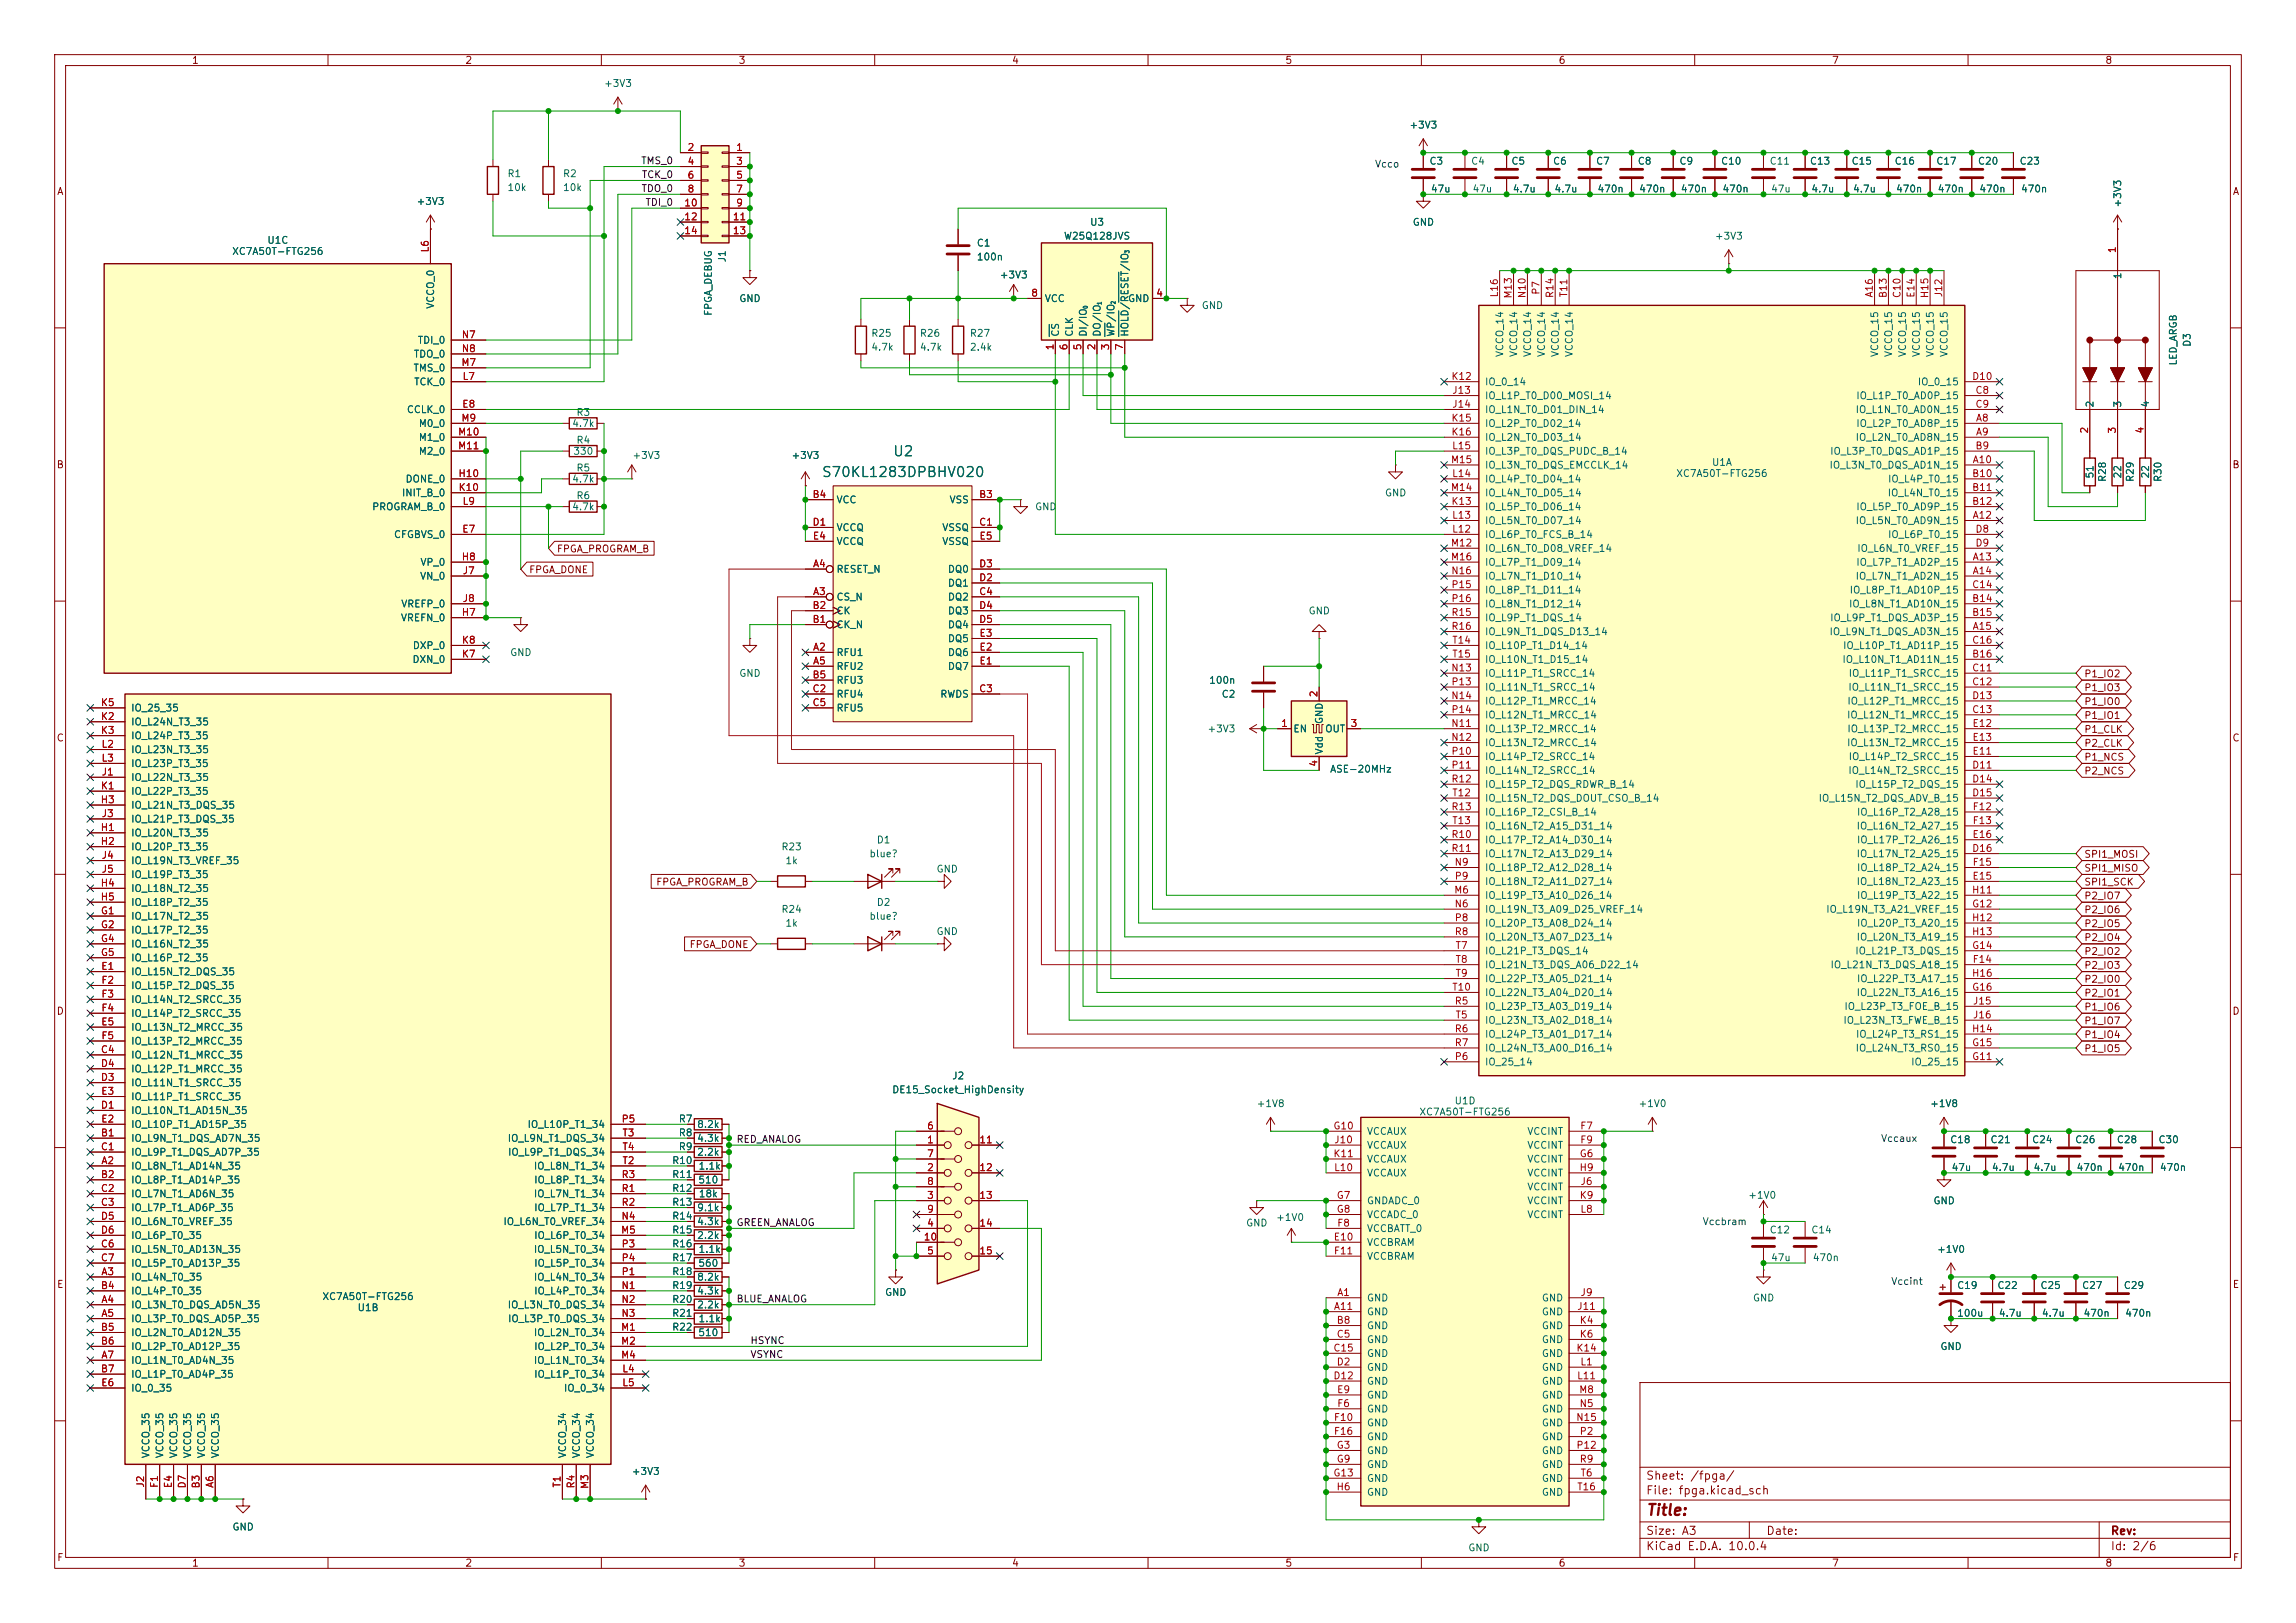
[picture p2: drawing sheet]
<svg xmlns="http://www.w3.org/2000/svg" width="420mm" height="297mm" viewBox="0 0 420 297" stroke-linecap="round" stroke-linejoin="round" font-family="sans-serif">
<defs><g id="words">
<text font-size="2" fill="#840000" x="301" y="277.8">Title:</text>
<g font-size="1.8" fill="#006464">
<text x="163.2" y="83.9">U2</text>
<text x="150.2" y="87.8">S70KL1283DPBHV020</text>
</g>
<g font-size="1.5" fill="#840000">
<text x="301" y="273.8">File: fpga.kicad_sch</text>
<text x="301" y="271.1">Sheet: /fpga/</text>
<text x="301" y="281.2">Size: A3</text>
<text x="323" y="281.2">Date:</text>
<text x="386" y="281.2">Rev:</text>
<text x="301" y="284">KiCad E.D.A. 10.0.4</text>
<text x="386" y="284">Id: 2/6</text>
</g>
<g font-size="1.3" fill="#840000">
<text x="35" y="12">1</text>
<text x="85" y="12">2</text>
<text x="135" y="12">3</text>
<text x="185" y="12">4</text>
<text x="235" y="12">5</text>
<text x="285" y="12">6</text>
<text x="335" y="12">7</text>
<text x="385" y="12">8</text>
<text x="10.3" y="36">A</text>
<text x="408.3" y="36">A</text>
<text x="10.3" y="86">B</text>
<text x="408.2" y="86">B</text>
<text x="101.8" y="101.4">FPGA_PROGRAM_B</text>
<text x="96.7" y="105.2">FPGA_DONE</text>
<text x="381.2" y="124.3">P1_IO2</text>
<text x="381.2" y="126.8">P1_IO3</text>
<text x="381.2" y="131.9">P1_IO1</text>
<text x="381.2" y="129.3">P1_IO0</text>
<text x="10.3" y="136">C</text>
<text x="381.2" y="134.4">P1_CLK</text>
<text x="381.2" y="137">P2_CLK</text>
<text x="408.2" y="136">C</text>
<text x="381.2" y="142">P2_NCS</text>
<text x="381.2" y="139.5">P1_NCS</text>
<text x="381.2" y="159.8">SPI1_MISO</text>
<text x="381.2" y="157.3">SPI1_MOSI</text>
<text x="119.9" y="162.4">FPGA_PROGRAM_B</text>
<text x="381.2" y="162.4">SPI1_SCK</text>
<text x="381.2" y="164.9">P2_IO7</text>
<text x="381.2" y="167.4">P2_IO6</text>
<text x="126" y="173.8">FPGA_DONE</text>
<text x="381.2" y="172.5">P2_IO4</text>
<text x="381.2" y="170">P2_IO5</text>
<text x="381.2" y="175.1">P2_IO2</text>
<text x="381.2" y="177.6">P2_IO3</text>
<text x="10.3" y="186">D</text>
<text x="381.2" y="185.2">P1_IO6</text>
<text x="381.2" y="180.1">P2_IO0</text>
<text x="381.2" y="182.7">P2_IO1</text>
<text x="408.2" y="186">D</text>
<text x="381.2" y="187.8">P1_IO7</text>
<text x="381.2" y="190.3">P1_IO4</text>
<text x="381.2" y="192.8">P1_IO5</text>
<text x="10.3" y="236">E</text>
<text x="408.3" y="236">E</text>
<text x="10.3" y="286">F</text>
<text x="35" y="287">1</text>
<text x="85" y="287">2</text>
<text x="135" y="287">3</text>
<text x="185" y="287">4</text>
<text x="235" y="287">5</text>
<text x="285" y="287">6</text>
<text x="335" y="287">7</text>
<text x="385" y="287">8</text>
<text x="408.3" y="286">F</text>
</g>
<g font-size="1.3" fill="#006464">
<text x="110.4" y="16.2">+3V3</text>
<text x="257.7" y="23.8">+3V3</text>
<text x="92.7" y="32.7">R1</text>
<text x="92.7" y="35.3">10k</text>
<text x="102.9" y="32.7">R2</text>
<text x="102.9" y="35.3">10k</text>
<text x="261.4" y="30.4">C3</text>
<text x="261.6" y="35.5">47u</text>
<text x="269" y="30.4">C4</text>
<text x="269.2" y="35.5">47u</text>
<text x="276.4" y="30.4">C5</text>
<text x="276.6" y="35.5">4.7u</text>
<text x="284" y="30.4">C6</text>
<text x="284.2" y="35.5">4.7u</text>
<text x="291.9" y="30.4">C7</text>
<text x="292.1" y="35.5">470n</text>
<text x="299.5" y="30.4">C8</text>
<text x="299.7" y="35.5">470n</text>
<text x="307.1" y="30.4">C9</text>
<text x="307.3" y="35.5">470n</text>
<text x="314.7" y="30.4">C10</text>
<text x="315" y="35.5">470n</text>
<text x="323.6" y="30.4">C11</text>
<text x="323.9" y="35.5">47u</text>
<text x="331" y="30.4">C13</text>
<text x="331.2" y="35.5">4.7u</text>
<text x="338.6" y="30.4">C15</text>
<text x="338.8" y="35.5">4.7u</text>
<text x="346.5" y="30.4">C16</text>
<text x="346.7" y="35.5">470n</text>
<text x="354.1" y="30.4">C17</text>
<text x="354.3" y="35.5">470n</text>
<text x="361.7" y="30.4">C20</text>
<text x="362" y="35.5">470n</text>
<text x="369.3" y="30.4">C23</text>
<text x="369.6" y="35.5">470n</text>
<text x="76.1" y="37.8">+3V3</text>
<text x="199.3" y="41.6">U3</text>
<text x="258.3" y="41.6">GND</text>
<text x="388.3" y="38.1" transform="rotate(-90 388.3 38.1)">+3V3</text>
<text x="42.4" y="46.9">XC7A50T-FTG256</text>
<text x="48.8" y="44.9">U1C</text>
<text x="178.6" y="45.4">C1</text>
<text x="178.6" y="48">100n</text>
<text x="194.5" y="44.2">W25Q128JVS</text>
<text x="313.6" y="44.2">+3V3</text>
<text x="133.1" y="48.1" transform="rotate(-90 133.1 48.1)">J1</text>
<text x="182.8" y="51.3">+3V3</text>
<text x="388.3" y="51.2" transform="rotate(-90 388.3 51.2)">1</text>
<text x="79.7" y="56.6" transform="rotate(-90 79.7 56.6)">VCCO_0</text>
<text x="130.5" y="57.9" transform="rotate(-90 130.5 57.9)">FPGA_DEBUG</text>
<text x="135.1" y="55.6">GND</text>
<text x="191" y="55.6">VCC</text>
<text x="206.2" y="55.6">GND</text>
<text x="219.7" y="56.9">GND</text>
<text x="75.6" y="65.7">TDO_0</text>
<text x="76.3" y="63.2">TDI_0</text>
<text x="159.3" y="64.5">4.7k</text>
<text x="159.3" y="61.9">R25</text>
<text x="168.2" y="64.5">4.7k</text>
<text x="168.2" y="61.9">R26</text>
<text x="177.3" y="64.5">2.4k</text>
<text x="177.3" y="61.9">R27</text>
<text x="194" y="61.7" transform="rotate(-90 194 61.7)">CS</text>
<text x="196.6" y="61.7" transform="rotate(-90 196.6 61.7)">CLK</text>
<text x="199.1" y="61.7" transform="rotate(-90 199.1 61.7)">DI/IO</text>
<text x="201.6" y="61.7" transform="rotate(-90 201.6 61.7)">DO/IO</text>
<text x="204.2" y="61.7" transform="rotate(-90 204.2 61.7)">WP/IO</text>
<text x="206.7" y="61.7" transform="rotate(-90 206.7 61.7)">HOLD/RESET/IO</text>
<text x="275.3" y="65.4" transform="rotate(-90 275.3 65.4)">VCCO_14</text>
<text x="277.8" y="65.4" transform="rotate(-90 277.8 65.4)">VCCO_14</text>
<text x="280.4" y="65.4" transform="rotate(-90 280.4 65.4)">VCCO_14</text>
<text x="282.9" y="65.4" transform="rotate(-90 282.9 65.4)">VCCO_14</text>
<text x="285.5" y="65.4" transform="rotate(-90 285.5 65.4)">VCCO_14</text>
<text x="288" y="65.4" transform="rotate(-90 288 65.4)">VCCO_14</text>
<text x="343.9" y="65.4" transform="rotate(-90 343.9 65.4)">VCCO_15</text>
<text x="346.4" y="65.4" transform="rotate(-90 346.4 65.4)">VCCO_15</text>
<text x="349" y="65.4" transform="rotate(-90 349 65.4)">VCCO_15</text>
<text x="351.5" y="65.4" transform="rotate(-90 351.5 65.4)">VCCO_15</text>
<text x="354" y="65.4" transform="rotate(-90 354 65.4)">VCCO_15</text>
<text x="356.6" y="65.4" transform="rotate(-90 356.6 65.4)">VCCO_15</text>
<text x="401" y="63.6" transform="rotate(-90 401 63.6)">D3</text>
<text x="75.5" y="68.3">TMS_0</text>
<text x="75.6" y="70.8">TCK_0</text>
<text x="271.5" y="70.8">IO_0_14</text>
<text x="350.7" y="70.8">IO_0_15</text>
<text x="398.5" y="67" transform="rotate(-90 398.5 67)">LED_ARGB</text>
<text x="74.3" y="75.9">CCLK_0</text>
<text x="105.3" y="76.4">R3</text>
<text x="271.5" y="73.4">IO_L1P_T0_D00_MOSI_14</text>
<text x="271.5" y="75.9">IO_L1N_T0_D01_DIN_14</text>
<text x="339.3" y="75.9">IO_L1N_T0_AD0N_15</text>
<text x="339.4" y="73.4">IO_L1P_T0_AD0P_15</text>
<text x="383.2" y="74.7" transform="rotate(-90 383.2 74.7)">2</text>
<text x="388.3" y="74.7" transform="rotate(-90 388.3 74.7)">3</text>
<text x="393.4" y="74.7" transform="rotate(-90 393.4 74.7)">4</text>
<text x="76.5" y="78.4">M0_0</text>
<text x="76.5" y="81">M1_0</text>
<text x="76.5" y="83.5">M2_0</text>
<text x="104.6" y="78.4">4.7k</text>
<text x="104.8" y="83.5">330</text>
<text x="105.3" y="81.5">R4</text>
<text x="271.5" y="78.4">IO_L2P_T0_D02_14</text>
<text x="271.5" y="81">IO_L2N_T0_D03_14</text>
<text x="271.5" y="83.5">IO_L3P_T0_DQS_PUDC_B_14</text>
<text x="334.7" y="83.5">IO_L3P_T0_DQS_AD1P_15</text>
<text x="339.3" y="81">IO_L2N_T0_AD8N_15</text>
<text x="339.4" y="78.4">IO_L2P_T0_AD8P_15</text>
<text x="74.1" y="88.6">DONE_0</text>
<text x="104.6" y="88.6">4.7k</text>
<text x="105.3" y="86.6">R5</text>
<text x="115.6" y="84.3">+3V3</text>
<text x="144.7" y="84.3">+3V3</text>
<text x="271.5" y="88.6">IO_L4P_T0_D04_14</text>
<text x="271.5" y="86.1">IO_L3N_T0_DQS_EMCCLK_14</text>
<text x="306.5" y="87.6">XC7A50T-FTG256</text>
<text x="313" y="85.6">U1A</text>
<text x="334.5" y="86.1">IO_L3N_T0_DQS_AD1N_15</text>
<text x="345.2" y="88.6">IO_L4P_T0_15</text>
<text x="383.2" y="87.7" transform="rotate(-90 383.2 87.7)">51</text>
<text x="385.5" y="88.3" transform="rotate(-90 385.5 88.3)">R28</text>
<text x="388.3" y="87.7" transform="rotate(-90 388.3 87.7)">22</text>
<text x="390.6" y="88.3" transform="rotate(-90 390.6 88.3)">R29</text>
<text x="393.4" y="87.7" transform="rotate(-90 393.4 87.7)">22</text>
<text x="395.7" y="88.3" transform="rotate(-90 395.7 88.3)">R30</text>
<text x="68" y="93.7">PROGRAM_B_0</text>
<text x="73.4" y="91.1">INIT_B_0</text>
<text x="104.6" y="93.7">4.7k</text>
<text x="105.3" y="91.6">R6</text>
<text x="152.9" y="92.4">VCC</text>
<text x="173.6" y="92.4">VSS</text>
<text x="189.2" y="93.7">GND</text>
<text x="253.2" y="91.1">GND</text>
<text x="271.5" y="93.7">IO_L5P_T0_D06_14</text>
<text x="271.5" y="91.1">IO_L4N_T0_D05_14</text>
<text x="339.4" y="93.7">IO_L5P_T0_AD9P_15</text>
<text x="345.2" y="91.1">IO_L4N_T0_15</text>
<text x="72" y="98.8">CFGBVS_0</text>
<text x="152.9" y="97.5">VCCQ</text>
<text x="152.9" y="100">VCCQ</text>
<text x="172.3" y="97.5">VSSQ</text>
<text x="172.3" y="100">VSSQ</text>
<text x="271.5" y="98.8">IO_L6P_T0_FCS_B_14</text>
<text x="271.5" y="96.2">IO_L5N_T0_D07_14</text>
<text x="271.5" y="101.3">IO_L6N_T0_D08_VREF_14</text>
<text x="339.3" y="96.2">IO_L5N_T0_AD9N_15</text>
<text x="339.6" y="101.3">IO_L6N_T0_VREF_15</text>
<text x="345.2" y="98.8">IO_L6P_T0_15</text>
<text x="76.7" y="106.4">VN_0</text>
<text x="76.8" y="103.8">VP_0</text>
<text x="152.9" y="105.1">RESET_N</text>
<text x="173.3" y="107.7">DQ1</text>
<text x="173.3" y="105.1">DQ0</text>
<text x="271.5" y="103.8">IO_L7P_T1_D09_14</text>
<text x="271.5" y="106.4">IO_L7N_T1_D10_14</text>
<text x="339.3" y="106.4">IO_L7N_T1_AD2N_15</text>
<text x="339.4" y="103.8">IO_L7P_T1_AD2P_15</text>
<text x="73.3" y="111.5">VREFP_0</text>
<text x="152.9" y="110.2">CS_N</text>
<text x="152.9" y="112.7">CK</text>
<text x="173.3" y="110.2">DQ2</text>
<text x="173.3" y="112.7">DQ3</text>
<text x="239.3" y="112.7">GND</text>
<text x="271.5" y="108.9">IO_L8P_T1_D11_14</text>
<text x="271.5" y="111.5">IO_L8N_T1_D12_14</text>
<text x="338.1" y="111.5">IO_L8N_T1_AD10N_15</text>
<text x="338.2" y="108.9">IO_L8P_T1_AD10P_15</text>
<text x="73.2" y="114">VREFN_0</text>
<text x="75.4" y="119.1">DXP_0</text>
<text x="152.9" y="115.3">CK_N</text>
<text x="173.3" y="115.3">DQ4</text>
<text x="173.3" y="117.8">DQ5</text>
<text x="271.5" y="114">IO_L9P_T1_DQS_14</text>
<text x="271.5" y="116.5">IO_L9N_T1_DQS_D13_14</text>
<text x="271.5" y="119.1">IO_L10P_T1_D14_14</text>
<text x="334.5" y="116.5">IO_L9N_T1_DQS_AD3N_15</text>
<text x="334.7" y="114">IO_L9P_T1_DQS_AD3P_15</text>
<text x="337" y="119.1">IO_L10P_T1_AD11P_15</text>
<text x="75.3" y="121.6">DXN_0</text>
<text x="93.2" y="120.4">GND</text>
<text x="135.1" y="124.2">GND</text>
<text x="152.9" y="120.4">RFU1</text>
<text x="152.9" y="122.9">RFU2</text>
<text x="152.9" y="125.4">RFU3</text>
<text x="173.3" y="122.9">DQ7</text>
<text x="173.3" y="120.4">DQ6</text>
<text x="221.1" y="125.4">100n</text>
<text x="271.5" y="124.2">IO_L11P_T1_SRCC_14</text>
<text x="271.5" y="121.6">IO_L10N_T1_D15_14</text>
<text x="336.9" y="121.6">IO_L10N_T1_AD11N_15</text>
<text x="338.1" y="124.2">IO_L11P_T1_SRCC_15</text>
<text x="23.9" y="130.5">IO_25_35</text>
<text x="152.9" y="128">RFU4</text>
<text x="152.9" y="130.5">RFU5</text>
<text x="171.9" y="128">RWDS</text>
<text x="223.4" y="128">C2</text>
<text x="271.5" y="129.2">IO_L12P_T1_MRCC_14</text>
<text x="271.5" y="126.7">IO_L11N_T1_SRCC_14</text>
<text x="271.5" y="131.8">IO_L12N_T1_MRCC_14</text>
<text x="337.7" y="131.8">IO_L12N_T1_MRCC_15</text>
<text x="337.8" y="129.2">IO_L12P_T1_MRCC_15</text>
<text x="338" y="126.7">IO_L11N_T1_SRCC_15</text>
<text x="23.9" y="133.1">IO_L24N_T3_35</text>
<text x="23.9" y="135.6">IO_L24P_T3_35</text>
<text x="220.8" y="134.3">+3V3</text>
<text x="236.5" y="134.3">EN</text>
<text x="242.3" y="132.6" transform="rotate(-90 242.3 132.6)">GND</text>
<text x="242.3" y="134.3">OUT</text>
<text x="271.5" y="134.3">IO_L13P_T2_MRCC_14</text>
<text x="271.5" y="136.9">IO_L13N_T2_MRCC_14</text>
<text x="337.7" y="136.9">IO_L13N_T2_MRCC_15</text>
<text x="337.8" y="134.3">IO_L13P_T2_MRCC_15</text>
<text x="23.9" y="143.2">IO_L22N_T3_35</text>
<text x="23.9" y="138.1">IO_L23N_T3_35</text>
<text x="23.9" y="140.7">IO_L23P_T3_35</text>
<text x="242.3" y="138.2" transform="rotate(-90 242.3 138.2)">Vdd</text>
<text x="243.2" y="141.7">ASE-20MHz</text>
<text x="271.5" y="139.4">IO_L14P_T2_SRCC_14</text>
<text x="271.5" y="141.9">IO_L14N_T2_SRCC_14</text>
<text x="338" y="141.9">IO_L14N_T2_SRCC_15</text>
<text x="338.1" y="139.4">IO_L14P_T2_SRCC_15</text>
<text x="23.9" y="148.3">IO_L21N_T3_DQS_35</text>
<text x="23.9" y="145.8">IO_L22P_T3_35</text>
<text x="271.5" y="144.5">IO_L15P_T2_DQS_RDWR_B_14</text>
<text x="271.5" y="149.6">IO_L16P_T2_CSI_B_14</text>
<text x="271.5" y="147">IO_L15N_T2_DQS_DOUT_CSO_B_14</text>
<text x="332.5" y="147">IO_L15N_T2_DQS_ADV_B_15</text>
<text x="339.3" y="144.5">IO_L15P_T2_DQS_15</text>
<text x="339.6" y="149.6">IO_L16P_T2_A28_15</text>
<text x="23.9" y="153.4">IO_L20N_T3_35</text>
<text x="23.9" y="155.9">IO_L20P_T3_35</text>
<text x="23.9" y="150.8">IO_L21P_T3_DQS_35</text>
<text x="142.8" y="155.9">R23</text>
<text x="160.3" y="154.6">D1</text>
<text x="271.5" y="154.6">IO_L17P_T2_A14_D30_14</text>
<text x="271.5" y="152.1">IO_L16N_T2_A15_D31_14</text>
<text x="339.5" y="152.1">IO_L16N_T2_A27_15</text>
<text x="339.6" y="154.6">IO_L17P_T2_A26_15</text>
<text x="23.9" y="158.5">IO_L19N_T3_VREF_35</text>
<text x="23.9" y="161">IO_L19P_T3_35</text>
<text x="143.6" y="158.5">1k</text>
<text x="158.9" y="157.2">blue?</text>
<text x="171.2" y="160">GND</text>
<text x="271.5" y="159.7">IO_L18P_T2_A12_D28_14</text>
<text x="271.5" y="157.2">IO_L17N_T2_A13_D29_14</text>
<text x="339.5" y="157.2">IO_L17N_T2_A25_15</text>
<text x="339.6" y="159.7">IO_L18P_T2_A24_15</text>
<text x="23.9" y="163.5">IO_L18N_T2_35</text>
<text x="23.9" y="166.1">IO_L18P_T2_35</text>
<text x="142.8" y="167.3">R24</text>
<text x="160.3" y="166.1">D2</text>
<text x="271.5" y="164.8">IO_L19P_T3_A10_D26_14</text>
<text x="271.5" y="167.3">IO_L19N_T3_A09_D25_VREF_14</text>
<text x="271.5" y="162.3">IO_L18N_T2_A11_D27_14</text>
<text x="333.9" y="167.3">IO_L19N_T3_A21_VREF_15</text>
<text x="339.5" y="162.3">IO_L18N_T2_A23_15</text>
<text x="339.6" y="164.8">IO_L19P_T3_A22_15</text>
<text x="23.9" y="168.6">IO_L17N_T2_35</text>
<text x="23.9" y="171.2">IO_L17P_T2_35</text>
<text x="23.9" y="173.7">IO_L16N_T2_35</text>
<text x="143.6" y="169.9">1k</text>
<text x="158.9" y="168.6">blue?</text>
<text x="171.2" y="171.4">GND</text>
<text x="271.5" y="169.9">IO_L20P_T3_A08_D24_14</text>
<text x="271.5" y="172.4">IO_L20N_T3_A07_D23_14</text>
<text x="339.5" y="172.4">IO_L20N_T3_A19_15</text>
<text x="339.6" y="169.9">IO_L20P_T3_A20_15</text>
<text x="23.9" y="178.8">IO_L15N_T2_DQS_35</text>
<text x="23.9" y="176.2">IO_L16P_T2_35</text>
<text x="271.5" y="175">IO_L21P_T3_DQS_14</text>
<text x="271.5" y="177.5">IO_L21N_T3_DQS_A06_D22_14</text>
<text x="334.7" y="177.5">IO_L21N_T3_DQS_A18_15</text>
<text x="339.3" y="175">IO_L21P_T3_DQS_15</text>
<text x="23.9" y="181.3">IO_L15P_T2_DQS_35</text>
<text x="23.9" y="183.9">IO_L14N_T2_SRCC_35</text>
<text x="271.5" y="185.1">IO_L23P_T3_A03_D19_14</text>
<text x="271.5" y="180">IO_L22P_T3_A05_D21_14</text>
<text x="271.5" y="182.6">IO_L22N_T3_A04_D20_14</text>
<text x="337.3" y="185.1">IO_L23P_T3_FOE_B_15</text>
<text x="339.5" y="182.6">IO_L22N_T3_A16_15</text>
<text x="339.6" y="180">IO_L22P_T3_A17_15</text>
<text x="23.9" y="188.9">IO_L13N_T2_MRCC_35</text>
<text x="23.9" y="186.4">IO_L14P_T2_SRCC_35</text>
<text x="23.9" y="191.5">IO_L13P_T2_MRCC_35</text>
<text x="271.5" y="190.2">IO_L24P_T3_A01_D17_14</text>
<text x="271.5" y="187.7">IO_L23N_T3_A02_D18_14</text>
<text x="337.1" y="187.7">IO_L23N_T3_FWE_B_15</text>
<text x="339.4" y="190.2">IO_L24P_T3_RS1_15</text>
<text x="23.9" y="194">IO_L12N_T1_MRCC_35</text>
<text x="23.9" y="196.6">IO_L12P_T1_MRCC_35</text>
<text x="174.1" y="197.8">J2</text>
<text x="271.5" y="195.3">IO_25_14</text>
<text x="271.5" y="192.7">IO_L24N_T3_A00_D16_14</text>
<text x="339.3" y="192.7">IO_L24N_T3_RS0_15</text>
<text x="349.5" y="195.3">IO_25_15</text>
<text x="23.9" y="199.1">IO_L11N_T1_SRCC_35</text>
<text x="23.9" y="201.6">IO_L11P_T1_SRCC_35</text>
<text x="163.1" y="200.4">DE15_Socket_HighDensity</text>
<text x="229.8" y="202.9">+1V8</text>
<text x="266" y="202.4">U1D</text>
<text x="299.6" y="202.9">+1V0</text>
<text x="353" y="202.9">+1V8</text>
<text x="23.9" y="209.3">IO_L9N_T1_DQS_AD7N_35</text>
<text x="23.9" y="204.2">IO_L10N_T1_AD15N_35</text>
<text x="23.9" y="206.7">IO_L10P_T1_AD15P_35</text>
<text x="92.8" y="209.3">IO_L9N_T1_DQS_34</text>
<text x="96.4" y="206.7">IO_L10P_T1_34</text>
<text x="124.1" y="208.2">R8</text>
<text x="124.1" y="205.7">R7</text>
<text x="127.4" y="209.3">4.3k</text>
<text x="127.4" y="206.7">8.2k</text>
<text x="249.9" y="208">VCCAUX</text>
<text x="259.5" y="204.4">XC7A50T-FTG256</text>
<text x="279.3" y="208">VCCINT</text>
<text x="356.6" y="209.5">C18</text>
<text x="364" y="209.5">C21</text>
<text x="371.6" y="209.5">C24</text>
<text x="379.5" y="209.5">C26</text>
<text x="387.1" y="209.5">C28</text>
<text x="394.7" y="209.5">C30</text>
<text x="23.9" y="214.3">IO_L8N_T1_AD14N_35</text>
<text x="23.9" y="211.8">IO_L9P_T1_DQS_AD7P_35</text>
<text x="92.8" y="211.8">IO_L9P_T1_DQS_34</text>
<text x="97.5" y="214.3">IO_L8N_T1_34</text>
<text x="122.8" y="215.9">R11</text>
<text x="122.8" y="213.3">R10</text>
<text x="124.1" y="210.8">R9</text>
<text x="127.4" y="211.8">2.2k</text>
<text x="127.7" y="214.3">1.1k</text>
<text x="249.9" y="210.5">VCCAUX</text>
<text x="249.9" y="213.1">VCCAUX</text>
<text x="249.9" y="215.6">VCCAUX</text>
<text x="279.3" y="210.5">VCCINT</text>
<text x="279.3" y="213.1">VCCINT</text>
<text x="279.3" y="215.6">VCCINT</text>
<text x="356.9" y="214.6">47u</text>
<text x="364.2" y="214.6">4.7u</text>
<text x="371.9" y="214.6">4.7u</text>
<text x="379.7" y="214.6">470n</text>
<text x="387.4" y="214.6">470n</text>
<text x="395" y="214.6">470n</text>
<text x="23.9" y="216.9">IO_L8P_T1_AD14P_35</text>
<text x="23.9" y="219.4">IO_L7N_T1_AD6N_35</text>
<text x="23.9" y="222">IO_L7P_T1_AD6P_35</text>
<text x="97.5" y="219.4">IO_L7N_T1_34</text>
<text x="97.6" y="222">IO_L7P_T1_34</text>
<text x="97.6" y="216.9">IO_L8P_T1_34</text>
<text x="122.8" y="218.4">R12</text>
<text x="122.8" y="220.9">R13</text>
<text x="127.4" y="222">9.1k</text>
<text x="127.6" y="216.9">510</text>
<text x="127.7" y="219.4">18k</text>
<text x="249.9" y="220.7">GNDADC_0</text>
<text x="279.3" y="218.1">VCCINT</text>
<text x="279.3" y="220.7">VCCINT</text>
<text x="319.7" y="219.7">+1V0</text>
<text x="353.6" y="220.7">GND</text>
<text x="23.9" y="224.5">IO_L6N_T0_VREF_35</text>
<text x="23.9" y="227">IO_L6P_T0_35</text>
<text x="92" y="224.5">IO_L6N_T0_VREF_34</text>
<text x="97.6" y="227">IO_L6P_T0_34</text>
<text x="122.8" y="226">R15</text>
<text x="122.8" y="223.5">R14</text>
<text x="127.4" y="227">2.2k</text>
<text x="127.4" y="224.5">4.3k</text>
<text x="227.8" y="224.7">GND</text>
<text x="233.3" y="223.7">+1V0</text>
<text x="249.9" y="225.8">VCCBATT_0</text>
<text x="249.9" y="223.2">VCCADC_0</text>
<text x="279.3" y="223.2">VCCINT</text>
<text x="323.6" y="226">C12</text>
<text x="331.2" y="226">C14</text>
<text x="23.9" y="229.6">IO_L5N_T0_AD13N_35</text>
<text x="23.9" y="232.1">IO_L5P_T0_AD13P_35</text>
<text x="97.5" y="229.6">IO_L5N_T0_34</text>
<text x="97.6" y="232.1">IO_L5P_T0_34</text>
<text x="122.8" y="233.6">R18</text>
<text x="122.8" y="231.1">R17</text>
<text x="122.8" y="228.6">R16</text>
<text x="127.6" y="232.1">560</text>
<text x="127.7" y="229.6">1.1k</text>
<text x="249.9" y="228.3">VCCBRAM</text>
<text x="249.9" y="230.8">VCCBRAM</text>
<text x="323.9" y="231.1">47u</text>
<text x="331.5" y="231.1">470n</text>
<text x="354.2" y="229.6">+1V0</text>
<text x="23.9" y="234.7">IO_L4N_T0_35</text>
<text x="23.9" y="239.7">IO_L3N_T0_DQS_AD5N_35</text>
<text x="23.9" y="237.2">IO_L4P_T0_35</text>
<text x="58.9" y="238.2">XC7A50T-FTG256</text>
<text x="92.8" y="239.7">IO_L3N_T0_DQS_34</text>
<text x="97.5" y="234.7">IO_L4N_T0_34</text>
<text x="97.6" y="237.2">IO_L4P_T0_34</text>
<text x="122.8" y="238.7">R20</text>
<text x="122.8" y="236.2">R19</text>
<text x="127.4" y="234.7">8.2k</text>
<text x="127.4" y="239.7">2.2k</text>
<text x="127.4" y="237.2">4.3k</text>
<text x="161.8" y="237.4">GND</text>
<text x="249.9" y="238.5">GND</text>
<text x="281.9" y="238.5">GND</text>
<text x="320.5" y="238.5">GND</text>
<text x="357.9" y="236.2">C19</text>
<text x="365.3" y="236.2">C22</text>
<text x="373.1" y="236.2">C25</text>
<text x="380.8" y="236.2">C27</text>
<text x="388.4" y="236.2">C29</text>
<text x="23.9" y="242.3">IO_L3P_T0_DQS_AD5P_35</text>
<text x="23.9" y="244.8">IO_L2N_T0_AD12N_35</text>
<text x="65.3" y="240.2">U1B</text>
<text x="92.8" y="242.3">IO_L3P_T0_DQS_34</text>
<text x="97.5" y="244.8">IO_L2N_T0_34</text>
<text x="122.8" y="241.3">R21</text>
<text x="122.8" y="243.8">R22</text>
<text x="127.6" y="244.8">510</text>
<text x="127.7" y="242.3">1.1k</text>
<text x="249.9" y="241">GND</text>
<text x="249.9" y="243.5">GND</text>
<text x="281.9" y="241">GND</text>
<text x="281.9" y="243.5">GND</text>
<text x="357.9" y="241.3">100u</text>
<text x="365.5" y="241.3">4.7u</text>
<text x="373.4" y="241.3">4.7u</text>
<text x="381" y="241.3">470n</text>
<text x="388.6" y="241.3">470n</text>
<text x="23.9" y="249.9">IO_L1N_T0_AD4N_35</text>
<text x="23.9" y="247.4">IO_L2P_T0_AD12P_35</text>
<text x="97.5" y="249.9">IO_L1N_T0_34</text>
<text x="97.6" y="247.4">IO_L2P_T0_34</text>
<text x="249.9" y="246.1">GND</text>
<text x="249.9" y="248.6">GND</text>
<text x="249.9" y="251.2">GND</text>
<text x="281.9" y="246.1">GND</text>
<text x="281.9" y="248.6">GND</text>
<text x="281.9" y="251.2">GND</text>
<text x="354.8" y="247.4">GND</text>
<text x="23.9" y="252.4">IO_L1P_T0_AD4P_35</text>
<text x="23.9" y="255">IO_0_35</text>
<text x="97.6" y="252.4">IO_L1P_T0_34</text>
<text x="103" y="255">IO_0_34</text>
<text x="249.9" y="253.7">GND</text>
<text x="249.9" y="256.2">GND</text>
<text x="281.9" y="253.7">GND</text>
<text x="281.9" y="256.2">GND</text>
<text x="249.9" y="258.8">GND</text>
<text x="249.9" y="261.3">GND</text>
<text x="249.9" y="263.9">GND</text>
<text x="281.9" y="258.8">GND</text>
<text x="281.9" y="261.3">GND</text>
<text x="281.9" y="263.9">GND</text>
<text x="27.6" y="267" transform="rotate(-90 27.6 267)">VCCO_35</text>
<text x="30.2" y="267" transform="rotate(-90 30.2 267)">VCCO_35</text>
<text x="32.7" y="267" transform="rotate(-90 32.7 267)">VCCO_35</text>
<text x="35.3" y="267" transform="rotate(-90 35.3 267)">VCCO_35</text>
<text x="37.8" y="267" transform="rotate(-90 37.8 267)">VCCO_35</text>
<text x="40.3" y="267" transform="rotate(-90 40.3 267)">VCCO_35</text>
<text x="103.8" y="267" transform="rotate(-90 103.8 267)">VCCO_34</text>
<text x="106.4" y="267" transform="rotate(-90 106.4 267)">VCCO_34</text>
<text x="108.9" y="267" transform="rotate(-90 108.9 267)">VCCO_34</text>
<text x="249.9" y="266.4">GND</text>
<text x="249.9" y="268.9">GND</text>
<text x="281.9" y="266.4">GND</text>
<text x="281.9" y="268.9">GND</text>
<text x="115.5" y="270.2">+3V3</text>
<text x="249.9" y="271.5">GND</text>
<text x="249.9" y="274">GND</text>
<text x="281.9" y="271.5">GND</text>
<text x="281.9" y="274">GND</text>
<text x="42.4" y="280.4">GND</text>
<text x="268.5" y="284.2">GND</text>
</g>
<g font-size="1.3" fill="#a90000">
<text x="125.7" y="27.9">2</text>
<text x="134.5" y="27.9">1</text>
<text x="125.7" y="30.5">4</text>
<text x="125.7" y="33">6</text>
<text x="125.7" y="35.5">8</text>
<text x="134.5" y="30.5">3</text>
<text x="134.5" y="33">5</text>
<text x="134.5" y="35.5">7</text>
<text x="125.1" y="38.1">10</text>
<text x="125.1" y="40.6">12</text>
<text x="133.9" y="40.6">11</text>
<text x="134.5" y="38.1">9</text>
<text x="78.7" y="46.3" transform="rotate(-90 78.7 46.3)">L6</text>
<text x="125.1" y="43.2">14</text>
<text x="133.9" y="43.2">13</text>
<text x="387.3" y="46.4" transform="rotate(-90 387.3 46.4)">1</text>
<text x="188.5" y="54.6">8</text>
<text x="211.4" y="54.6">4</text>
<text x="274.3" y="54.5" transform="rotate(-90 274.3 54.5)">L16</text>
<text x="276.8" y="54.7" transform="rotate(-90 276.8 54.7)">M13</text>
<text x="279.4" y="54.7" transform="rotate(-90 279.4 54.7)">N10</text>
<text x="281.9" y="54" transform="rotate(-90 281.9 54)">P7</text>
<text x="284.5" y="54.7" transform="rotate(-90 284.5 54.7)">R14</text>
<text x="287" y="54.5" transform="rotate(-90 287 54.5)">T11</text>
<text x="342.9" y="54.6" transform="rotate(-90 342.9 54.6)">A16</text>
<text x="345.4" y="54.7" transform="rotate(-90 345.4 54.7)">B13</text>
<text x="348" y="54.7" transform="rotate(-90 348 54.7)">C10</text>
<text x="350.5" y="54.6" transform="rotate(-90 350.5 54.6)">E14</text>
<text x="353" y="54.7" transform="rotate(-90 353 54.7)">H15</text>
<text x="355.6" y="54.5" transform="rotate(-90 355.6 54.5)">J12</text>
<text x="84.4" y="62.2">N7</text>
<text x="84.4" y="64.7">N8</text>
<text x="193" y="64.2" transform="rotate(-90 193 64.2)">1</text>
<text x="195.6" y="64.2" transform="rotate(-90 195.6 64.2)">6</text>
<text x="198.1" y="64.2" transform="rotate(-90 198.1 64.2)">5</text>
<text x="200.6" y="64.2" transform="rotate(-90 200.6 64.2)">2</text>
<text x="203.2" y="64.2" transform="rotate(-90 203.2 64.2)">3</text>
<text x="205.7" y="64.2" transform="rotate(-90 205.7 64.2)">7</text>
<text x="84.3" y="67.3">M7</text>
<text x="84.5" y="69.8">L7</text>
<text x="265.4" y="69.8">K12</text>
<text x="360.6" y="69.8">D10</text>
<text x="84.3" y="77.4">M9</text>
<text x="84.4" y="74.9">E8</text>
<text x="265.4" y="77.4">K15</text>
<text x="265.5" y="72.4">J13</text>
<text x="265.5" y="74.9">J14</text>
<text x="361.2" y="72.4">C8</text>
<text x="361.2" y="74.9">C9</text>
<text x="361.3" y="77.4">A8</text>
<text x="83.7" y="80">M10</text>
<text x="83.7" y="82.5">M11</text>
<text x="265.4" y="80">K16</text>
<text x="265.5" y="82.5">L15</text>
<text x="361.2" y="82.5">B9</text>
<text x="361.3" y="80">A9</text>
<text x="382.2" y="79.4" transform="rotate(-90 382.2 79.4)">2</text>
<text x="387.3" y="79.4" transform="rotate(-90 387.3 79.4)">3</text>
<text x="392.4" y="79.4" transform="rotate(-90 392.4 79.4)">4</text>
<text x="83.7" y="87.6">H10</text>
<text x="265.3" y="85.1">M15</text>
<text x="265.5" y="87.6">L14</text>
<text x="360.6" y="87.6">B10</text>
<text x="360.7" y="85.1">A10</text>
<text x="83.8" y="90.1">K10</text>
<text x="84.5" y="92.7">L9</text>
<text x="148.5" y="91.4">B4</text>
<text x="179" y="91.4">B3</text>
<text x="265.3" y="90.1">M14</text>
<text x="265.4" y="92.7">K13</text>
<text x="265.5" y="95.2">L13</text>
<text x="360.6" y="90.1">B11</text>
<text x="360.6" y="92.7">B12</text>
<text x="360.7" y="95.2">A12</text>
<text x="84.4" y="97.8">E7</text>
<text x="148.5" y="96.5">D1</text>
<text x="148.6" y="99">E4</text>
<text x="179" y="96.5">C1</text>
<text x="179.1" y="99">E5</text>
<text x="265.3" y="100.3">M12</text>
<text x="265.5" y="97.8">L12</text>
<text x="361.2" y="97.8">D8</text>
<text x="361.2" y="100.3">D9</text>
<text x="84.4" y="102.8">H8</text>
<text x="84.5" y="105.4">J7</text>
<text x="148.6" y="104.1">A4</text>
<text x="179" y="106.7">D2</text>
<text x="179" y="104.1">D3</text>
<text x="265.3" y="102.8">M16</text>
<text x="265.4" y="105.4">N16</text>
<text x="265.4" y="107.9">P15</text>
<text x="360.6" y="107.9">C14</text>
<text x="360.7" y="102.8">A13</text>
<text x="360.7" y="105.4">A14</text>
<text x="84.4" y="113">H7</text>
<text x="84.5" y="110.5">J8</text>
<text x="148.5" y="111.7">B2</text>
<text x="148.6" y="109.2">A3</text>
<text x="179" y="109.2">C4</text>
<text x="179" y="111.7">D4</text>
<text x="265.4" y="110.5">P16</text>
<text x="265.4" y="113">R15</text>
<text x="360.6" y="110.5">B14</text>
<text x="360.6" y="113">B15</text>
<text x="84.4" y="118.1">K8</text>
<text x="148.5" y="114.3">B1</text>
<text x="148.6" y="119.4">A2</text>
<text x="179" y="114.3">D5</text>
<text x="179.1" y="119.4">E2</text>
<text x="179.1" y="116.8">E3</text>
<text x="265.4" y="115.5">R16</text>
<text x="265.5" y="118.1">T14</text>
<text x="360.6" y="118.1">C16</text>
<text x="360.7" y="115.5">A15</text>
<text x="84.4" y="120.6">K7</text>
<text x="148.5" y="124.4">B5</text>
<text x="148.6" y="121.9">A5</text>
<text x="179.1" y="121.9">E1</text>
<text x="265.4" y="123.2">N13</text>
<text x="265.4" y="125.7">P13</text>
<text x="265.5" y="120.6">T15</text>
<text x="360.6" y="120.6">B16</text>
<text x="360.6" y="123.2">C11</text>
<text x="360.6" y="125.7">C12</text>
<text x="18.3" y="129.5">K5</text>
<text x="148.5" y="127">C2</text>
<text x="148.5" y="129.5">C5</text>
<text x="179" y="127">C3</text>
<text x="241.3" y="127.7" transform="rotate(-90 241.3 127.7)">2</text>
<text x="265.4" y="128.2">N14</text>
<text x="265.4" y="130.8">P14</text>
<text x="360.6" y="130.8">C13</text>
<text x="360.6" y="128.2">D13</text>
<text x="18.3" y="132.1">K2</text>
<text x="18.3" y="134.6">K3</text>
<text x="18.5" y="137.1">L2</text>
<text x="234.2" y="133.3">1</text>
<text x="246.9" y="133.3">3</text>
<text x="265.4" y="133.3">N11</text>
<text x="265.4" y="135.9">N12</text>
<text x="360.7" y="133.3">E12</text>
<text x="360.7" y="135.9">E13</text>
<text x="18.5" y="139.7">L3</text>
<text x="18.5" y="142.2">J1</text>
<text x="241.3" y="140.4" transform="rotate(-90 241.3 140.4)">4</text>
<text x="265.4" y="138.4">P10</text>
<text x="265.4" y="140.9">P11</text>
<text x="265.4" y="143.5">R12</text>
<text x="360.6" y="140.9">D11</text>
<text x="360.6" y="143.5">D14</text>
<text x="360.7" y="138.4">E11</text>
<text x="18.3" y="147.3">H3</text>
<text x="18.3" y="144.8">K1</text>
<text x="18.5" y="149.8">J3</text>
<text x="265.4" y="148.6">R13</text>
<text x="265.5" y="146">T12</text>
<text x="360.6" y="146">D15</text>
<text x="360.7" y="148.6">F12</text>
<text x="18.3" y="152.4">H1</text>
<text x="18.3" y="154.9">H2</text>
<text x="265.4" y="153.6">R10</text>
<text x="265.5" y="151.1">T13</text>
<text x="360.7" y="153.6">E16</text>
<text x="360.7" y="151.1">F13</text>
<text x="18.5" y="157.5">J4</text>
<text x="18.5" y="160">J5</text>
<text x="265.4" y="156.2">R11</text>
<text x="266" y="158.7">N9</text>
<text x="266" y="161.3">P9</text>
<text x="360.6" y="156.2">D16</text>
<text x="360.7" y="161.3">E15</text>
<text x="360.7" y="158.7">F15</text>
<text x="18.3" y="162.5">H4</text>
<text x="18.3" y="165.1">H5</text>
<text x="18.3" y="167.6">G1</text>
<text x="265.9" y="163.8">M6</text>
<text x="266" y="166.3">N6</text>
<text x="360.6" y="163.8">H11</text>
<text x="360.6" y="166.3">G12</text>
<text x="18.3" y="170.2">G2</text>
<text x="18.3" y="172.7">G4</text>
<text x="266" y="168.9">P8</text>
<text x="266" y="171.4">R8</text>
<text x="266.1" y="174">T7</text>
<text x="360.6" y="168.9">H12</text>
<text x="360.6" y="171.4">H13</text>
<text x="360.6" y="174">G14</text>
<text x="18.3" y="175.2">G5</text>
<text x="18.4" y="177.8">E1</text>
<text x="266.1" y="176.5">T8</text>
<text x="266.1" y="179">T9</text>
<text x="360.6" y="179">H16</text>
<text x="360.7" y="176.5">F14</text>
<text x="18.4" y="180.3">F2</text>
<text x="18.4" y="182.9">F3</text>
<text x="18.4" y="185.4">F4</text>
<text x="265.5" y="181.6">T10</text>
<text x="266" y="184.1">R5</text>
<text x="360.6" y="181.6">G16</text>
<text x="360.8" y="184.1">J15</text>
<text x="18.4" y="187.9">E5</text>
<text x="18.4" y="190.5">F5</text>
<text x="266" y="189.2">R6</text>
<text x="266" y="191.7">R7</text>
<text x="266.1" y="186.7">T5</text>
<text x="360.6" y="189.2">H14</text>
<text x="360.6" y="191.7">G15</text>
<text x="360.8" y="186.7">J16</text>
<text x="18.3" y="193">C4</text>
<text x="18.3" y="195.6">D4</text>
<text x="266" y="194.3">P6</text>
<text x="360.6" y="194.3">G11</text>
<text x="18.3" y="203.2">D1</text>
<text x="18.3" y="198.1">D3</text>
<text x="18.4" y="200.6">E3</text>
<text x="18.3" y="208.3">B1</text>
<text x="18.4" y="205.7">E2</text>
<text x="113.6" y="205.7">P5</text>
<text x="113.7" y="208.3">T3</text>
<text x="169.5" y="209.5">1</text>
<text x="169.5" y="207">6</text>
<text x="179" y="209.5">11</text>
<text x="243.8" y="207">G10</text>
<text x="244" y="209.5">J10</text>
<text x="288.9" y="207">F7</text>
<text x="288.9" y="209.5">F9</text>
<text x="18.3" y="215.9">B2</text>
<text x="18.3" y="210.8">C1</text>
<text x="18.4" y="213.3">A2</text>
<text x="113.6" y="215.9">R3</text>
<text x="113.7" y="213.3">T2</text>
<text x="113.7" y="210.8">T4</text>
<text x="169.5" y="214.6">2</text>
<text x="169.5" y="212.1">7</text>
<text x="179" y="214.6">12</text>
<text x="243.8" y="212.1">K11</text>
<text x="243.9" y="214.6">L10</text>
<text x="288.8" y="214.6">H9</text>
<text x="288.9" y="212.1">G6</text>
<text x="18.3" y="218.4">C2</text>
<text x="18.3" y="221">C3</text>
<text x="113.6" y="218.4">R1</text>
<text x="113.6" y="221">R2</text>
<text x="169.5" y="219.7">3</text>
<text x="169.5" y="217.1">8</text>
<text x="179" y="219.7">13</text>
<text x="244.4" y="219.7">G7</text>
<text x="288.9" y="219.7">K9</text>
<text x="289" y="217.1">J6</text>
<text x="18.3" y="223.5">D5</text>
<text x="18.3" y="226">D6</text>
<text x="113.5" y="226">M5</text>
<text x="113.6" y="223.5">N4</text>
<text x="168.9" y="227.3">10</text>
<text x="169.5" y="224.8">4</text>
<text x="169.5" y="222.2">9</text>
<text x="179" y="224.8">14</text>
<text x="243.9" y="227.3">E10</text>
<text x="244.4" y="222.2">G8</text>
<text x="244.5" y="224.8">F8</text>
<text x="289" y="222.2">L8</text>
<text x="18.3" y="228.6">C6</text>
<text x="18.3" y="231.1">C7</text>
<text x="18.4" y="233.7">A3</text>
<text x="113.6" y="233.7">P1</text>
<text x="113.6" y="228.6">P3</text>
<text x="113.6" y="231.1">P4</text>
<text x="169.5" y="229.8">5</text>
<text x="179" y="229.8">15</text>
<text x="243.9" y="229.8">F11</text>
<text x="18.3" y="236.2">B4</text>
<text x="18.4" y="238.7">A4</text>
<text x="113.6" y="236.2">N1</text>
<text x="113.6" y="238.7">N2</text>
<text x="244.5" y="237.5">A1</text>
<text x="289" y="237.5">J9</text>
<text x="18.3" y="243.8">B5</text>
<text x="18.4" y="241.3">A5</text>
<text x="113.5" y="243.8">M1</text>
<text x="113.6" y="241.3">N3</text>
<text x="243.9" y="240">A11</text>
<text x="244.4" y="242.5">B8</text>
<text x="244.4" y="245.1">C5</text>
<text x="288.4" y="240">J11</text>
<text x="288.9" y="242.5">K4</text>
<text x="288.9" y="245.1">K6</text>
<text x="18.3" y="246.4">B6</text>
<text x="18.3" y="251.4">B7</text>
<text x="18.4" y="248.9">A7</text>
<text x="113.5" y="246.4">M2</text>
<text x="113.5" y="248.9">M4</text>
<text x="113.7" y="251.4">L4</text>
<text x="243.8" y="247.6">C15</text>
<text x="244.4" y="250.2">D2</text>
<text x="288.2" y="247.6">K14</text>
<text x="289" y="250.2">L1</text>
<text x="18.4" y="254">E6</text>
<text x="113.7" y="254">L5</text>
<text x="243.8" y="252.7">D12</text>
<text x="244.5" y="255.2">E9</text>
<text x="244.5" y="257.8">F6</text>
<text x="288.4" y="252.7">L11</text>
<text x="288.8" y="255.2">M8</text>
<text x="288.8" y="257.8">N5</text>
<text x="243.9" y="260.3">F10</text>
<text x="243.9" y="262.9">F16</text>
<text x="288.2" y="260.3">N15</text>
<text x="288.9" y="262.9">P2</text>
<text x="244.4" y="265.4">G3</text>
<text x="244.4" y="267.9">G9</text>
<text x="288.2" y="265.4">P12</text>
<text x="288.9" y="267.9">R9</text>
<text x="26.6" y="272.3" transform="rotate(-90 26.6 272.3)">J2</text>
<text x="29.2" y="272.4" transform="rotate(-90 29.2 272.4)">F1</text>
<text x="31.7" y="272.4" transform="rotate(-90 31.7 272.4)">E4</text>
<text x="34.3" y="272.5" transform="rotate(-90 34.3 272.5)">D7</text>
<text x="36.8" y="272.5" transform="rotate(-90 36.8 272.5)">B3</text>
<text x="39.3" y="272.4" transform="rotate(-90 39.3 272.4)">A6</text>
<text x="102.8" y="272.3" transform="rotate(-90 102.8 272.3)">T1</text>
<text x="105.4" y="272.5" transform="rotate(-90 105.4 272.5)">R4</text>
<text x="107.9" y="272.6" transform="rotate(-90 107.9 272.6)">M3</text>
<text x="243.8" y="270.5">G13</text>
<text x="244.4" y="273">H6</text>
<text x="288.4" y="273">T16</text>
<text x="289" y="270.5">T6</text>
</g>
<g font-size="1.3" fill="#0f0f0f">
<text x="117.2" y="30.4">TMS_0</text>
<text x="117.2" y="35.4">TDO_0</text>
<text x="117.3" y="32.9">TCK_0</text>
<text x="118" y="38">TDI_0</text>
<text x="134.6" y="209.4">RED_ANALOG</text>
<text x="134.6" y="224.7">GREEN_ANALOG</text>
<text x="134.6" y="238.6">BLUE_ANALOG</text>
<text x="137.2" y="248.8">VSYNC</text>
<text x="137.2" y="246.3">HSYNC</text>
</g>
<g font-size="1.3" fill="#0f079c">
<text x="251.4" y="31">Vcco</text>
<text x="344" y="209.3">Vccaux</text>
<text x="345.8" y="235.4">Vccint</text>
</g>
<text font-size="1.3" fill="#0000c2" x="311.3" y="224.5">Vccbram</text>
<text font-size="1.3" fill="#970e2a" x="354.5" y="236.4">+</text>
<g font-size=".8" fill="#006464">
<text x="206.8" y="46.4" transform="rotate(-90 206.8 46.4)">3</text>
<text x="199.1" y="56.6" transform="rotate(-90 199.1 56.6)">0</text>
<text x="201.7" y="55.9" transform="rotate(-90 201.7 55.9)">1</text>
<text x="204.2" y="55.7" transform="rotate(-90 204.2 55.7)">2</text>
</g>
</g></defs>
<g fill="none" stroke="#840000" stroke-width=".18">
<path d="M10 10h400v277h-400zM12 12h396v273h-396zM60 10v2M110 10v2M160 10v2M210 10v2M260 10v2M310 10v2M360 10v2M322.6 27.9v2.8M322.6 32.8v2.8M330.2 27.9v2.8"/>
<path d="M330.2 32.8v2.8M360.7 27.9v2.8M360.7 32.8v2.8M368.3 27.9v2.8M368.3 32.8v2.8M10 60h2M408 60h2M102.9 92.7h1.2M109.2 92.7h1.3M115.6 87.6h.1M115.6 85.1l-.8 1.3M115.6 85.1l.7 1.3"/>
<path d="M115.6 85.1v2.5M10 110h2M408 110h2M10 160h2M408 160h2M10 210h2M378.5 207v2.8M378.5 211.8v2.8M386.1 207v2.8M386.1 211.8v2.8M393.7 207v2.8M393.7 211.8v2.8"/>
<path d="M408 210h2M379.7 233.7v2.8M379.7 238.5v2.8M387.3 233.7v2.8M387.3 238.5v2.8M300 253h108v32h-108zM10 260h2M300 278.5h108M300 274.5h108M300 268.5h108M320 278.5v3M384 278.5v6.5"/>
<path d="M408 260h2M60 285v2M110 285v2M160 285v2M210 285v2M260 285v2M300 281.5h108M310 285v2M360 285v2"/>
</g>
<g fill="none" stroke="#840000" stroke-width=".51">
<path d="M320.5 31h4.1M320.5 32.5h4.1M328.2 31h4M328.2 32.5h4M358.6 31h4.1M358.6 32.5h4.1M366.3 31h4M366.3 32.5h4M376.4 210.1h4.1M376.4 211.6h4.1M384 210.1h4.1M384 211.6h4.1"/>
<path d="M391.7 210.1h4M391.7 211.6h4M377.7 236.7h4.1M377.7 238.3h4.1M385.3 236.7h4.1M385.3 238.3h4.1"/>
</g>
<path d="M104.1 91.7h5.1v2h-5.1z" fill="none" stroke="#840000" stroke-width=".25"/>
<path d="M270.5 55.9h88.9v141h-88.9z" fill="#ffffc2"/>
<path d="M270.5 55.9h88.9v141h-88.9z" fill="none" stroke="#840000" stroke-width=".25"/>
<g fill="none" stroke="#840000" stroke-width=".18">
<path d="M113 17.8l-.7 1.3M113 17.8l.8 1.3M113 17.8v2.5M113 20.3h.1M387.3 39.4v43.2M387.3 39.4l-.7 1.2M387.3 39.4l.8 1.2M274.3 49.5v6.4M276.9 49.5v6.4M279.4 49.5v6.4M281.9 49.5v6.4M284.5 49.5v6.4"/>
<path d="M287 49.5v6.4M342.9 49.5v6.4M345.4 49.5v6.4M348 49.5v6.4M350.5 49.5v6.4M353.1 49.5v6.4M355.6 49.5v6.4M379.7 49.5h15.3v25.4h-15.3zM387.3 41.9h.1M264.2 77.5h6.3M264.2 72.4h6.3M264.2 74.9h6.3"/>
<path d="M264.2 69.9h6.3M359.4 77.5h6.4M359.4 72.4h6.4M359.4 74.9h6.4M359.4 69.9h6.4M381 69.9h2.5M381 67.3h2.5l-1.2 2.6zM386.1 69.9h2.5M386.1 67.3h2.5l-1.3 2.6zM391.2 69.9h2.5M391.2 67.3h2.5l-1.3 2.6zM264.2 80h6.3"/>
<path d="M264.2 85.1h6.3M264.2 95.3h6.3M264.2 82.6h6.3M264.2 87.6h6.3M264.2 90.2h6.3M264.2 92.7h6.3M264.2 97.8h6.3M359.4 80h6.4M359.4 85.1h6.4M359.4 95.3h6.4M359.4 82.6h6.4M359.4 87.6h6.4"/>
<path d="M359.4 90.2h6.4M359.4 92.7h6.4M359.4 97.8h6.4M382.3 82.6v-20.4h10.1v20.4M241.3 115.6h1.3l-1.3-1.3-1.3 1.3h1.3v1.2M241.3 116.8h.1M264.2 102.9h6.3M264.2 105.4h6.3M264.2 115.6h6.3M264.2 110.5h6.3M264.2 113h6.3M264.2 108h6.3"/>
<path d="M264.2 118.1h6.3M264.2 100.3h6.3M359.4 102.9h6.4M359.4 105.4h6.4M359.4 115.6h6.4M359.4 110.5h6.4M359.4 113h6.4M359.4 108h6.4M359.4 118.1h6.4M359.4 100.3h6.4M264.2 120.7h6.3M264.2 123.2h6.3"/>
<path d="M264.2 125.7h6.3M264.2 130.8h6.3M264.2 128.3h6.3M264.2 138.4h6.3M264.2 133.4h6.3M264.2 135.9h6.3M359.4 120.7h6.4M359.4 123.2h6.4M359.4 125.7h6.4M359.4 130.8h6.4M359.4 128.3h6.4M359.4 138.4h6.4"/>
<path d="M359.4 133.4h6.4M359.4 135.9h6.4M264.2 141h6.3M264.2 143.5h6.3M264.2 146.1h6.3M264.2 156.2h6.3M264.2 153.7h6.3M264.2 148.6h6.3M264.2 151.1h6.3M264.2 158.8h6.3M359.4 141h6.4M359.4 143.5h6.4"/>
<path d="M359.4 146.1h6.4M359.4 156.2h6.4M359.4 153.7h6.4M359.4 148.6h6.4M359.4 151.1h6.4M359.4 158.8h6.4M264.2 161.3h6.3M264.2 176.5h6.3M264.2 166.4h6.3M264.2 174h6.3M264.2 163.8h6.3M264.2 168.9h6.3"/>
<path d="M264.2 171.5h6.3M264.2 179.1h6.3M359.4 161.3h6.4M359.4 176.5h6.4M359.4 166.4h6.4M359.4 174h6.4M359.4 163.8h6.4M359.4 168.9h6.4M359.4 171.5h6.4M359.4 179.1h6.4M264.2 194.3h6.3M264.2 191.8h6.3"/>
<path d="M264.2 181.6h6.3M264.2 189.2h6.3M264.2 184.2h6.3M264.2 186.7h6.3M359.4 194.3h6.4M359.4 191.8h6.4M359.4 181.6h6.4M359.4 189.2h6.4M359.4 184.2h6.4M359.4 186.7h6.4M229.9 219.7v1.3h1.2l-1.2 1.2-1.3-1.2h1.3M229.9 219.7h.1"/>
<path d="M232.4 207h.1M232.4 204.5l-.8 1.2M232.4 204.5l.8 1.2M232.4 204.5v2.5M363.2 207v2.8M363.2 211.8v2.8M370.8 207v2.8M370.8 211.8v2.8M364.5 233.7v2.8M364.5 238.5v2.8M372.1 233.7v2.8M372.1 238.5v2.8"/>
<path d="M356.9 241.3v1.3h1.2l-1.2 1.2-1.3-1.2h1.3M356.9 241.3h.1M44.4 274.3v1.3h1.3l-1.3 1.3-1.2-1.3h1.2M44.4 274.3h.1"/>
</g>
<path d="M361.2 210.1h4.1M361.2 211.6h4.1M368.8 210.1h4.1M368.8 211.6h4.1M362.5 236.7h4M362.5 238.3h4M370.1 236.7h4M370.1 238.3h4" fill="none" stroke="#840000" stroke-width=".51"/>
<g fill="#840000" stroke="#840000" stroke-width=".51">
<circle cx="392.4" cy="62.2" r=".38"/>
<circle cx="387.4" cy="62.2" r=".38"/>
<circle cx="382.3" cy="62.2" r=".38"/>
</g>
<g fill="#840000" stroke="#840000" stroke-width=".18">
<path d="M391.2 67.3h2.5l-1.3 2.6z"/>
<path d="M386.1 67.3h2.5l-1.3 2.6z"/>
<path d="M381 67.3h2.5l-1.2 2.6z"/>
</g>
<path d="M152.4 88.9h25.4v43.2h-25.4z" fill="#ffffc2"/>
<path d="M152.4 88.9h25.4v43.2h-25.4z" fill="none" stroke="#800000" stroke-width=".18"/>
<g fill="none" stroke="#840000" stroke-width=".18">
<path d="M147.3 88.9h.1M147.3 91.4h5.1M147.3 96.5h5.1M147.3 99.1h5.1M147.3 86.4l-.7 1.2M147.3 86.4l.8 1.2M147.3 86.4v2.5M177.8 91.4h5.1M177.8 96.5h5.1M177.8 99.1h5.1M186.7 91.4v1.3h1.3l-1.3 1.3-1.3-1.3h1.3M186.7 91.4h.1"/>
<path d="M382.3 82.6v1.2M382.3 88.9v1.3M387.3 82.6v1.2M387.3 88.9v1.3M392.4 82.6v1.2M392.4 88.9v1.3M147.3 119.4h5.1M147.3 109.2h3.8M147.3 104.1h3.8M147.3 114.3h3.8M147.3 111.8h5.1M152.4 113.7l1.3 .6-1.3 .6"/>
<path d="M152.4 111.1l1.3 .7-1.3 .6M177.8 119.4h5.1M177.8 109.2h5.1M177.8 104.1h5.1M177.8 114.3h5.1M177.8 111.8h5.1M177.8 106.7h5.1M177.8 116.8h5.1M147.3 121.9h5.1M147.3 124.5h5.1M147.3 127h5.1M147.3 129.5h5.1"/>
<path d="M177.8 121.9h5.1M177.8 127h5.1"/>
<circle cx="151.8" cy="114.3" r=".63"/>
<circle cx="151.8" cy="104.1" r=".63"/>
<circle cx="151.8" cy="109.2" r=".63"/>
</g>
<path d="M381.3 83.8h2v5.1h-2zM386.3 83.8h2.1v5.1h-2.1zM391.4 83.8h2v5.1h-2z" fill="none" stroke="#840000" stroke-width=".25"/>
<path d="M248.9 204.5h38.1v71.1h-38.1z" fill="#ffffc2"/>
<path d="M248.9 204.5h38.1v71.1h-38.1z" fill="none" stroke="#840000" stroke-width=".25"/>
<g fill="none" stroke="#840000" stroke-width=".18">
<path d="M228.6 133.4l1.3 .7M228.6 133.4h2.5M229.9 132.6l-1.3 .8M231.1 133.4h.1M231.1 121.9v2.8M231.1 126.7v2.8M242.6 207h6.3M242.6 209.6h6.3M242.6 212.1h6.3M242.6 219.7h6.3M242.6 214.6h6.3M287 207h6.4"/>
<path d="M287 209.6h6.4M287 212.1h6.4M287 219.7h6.4M287 214.6h6.4M287 217.2h6.4M242.6 237.5h6.3M242.6 227.3h6.3M242.6 224.8h6.3M242.6 229.9h6.3M242.6 222.2h6.3M287 237.5h6.4M287 222.2h6.4"/>
<path d="M242.6 240h6.3M242.6 242.6h6.3M242.6 245.1h6.3M242.6 247.6h6.3M242.6 250.2h6.3M242.6 252.7h6.3M242.6 255.3h6.3M242.6 257.8h6.3M287 240h6.4M287 242.6h6.4M287 245.1h6.4M287 247.6h6.4"/>
<path d="M287 250.2h6.4M287 252.7h6.4M287 255.3h6.4M287 257.8h6.4M242.6 260.3h6.3M242.6 262.9h6.3M242.6 265.4h6.3M242.6 268h6.3M242.6 270.5h6.3M242.6 273h6.3M287 260.3h6.4M287 262.9h6.4"/>
<path d="M287 265.4h6.4M287 268h6.4M287 270.5h6.4M287 273h6.4"/>
</g>
<path d="M229.1 126.5h4.1M229.1 125h4.1" fill="none" stroke="#840000" stroke-width=".51"/>
<path d="M236.2 128.3h10.2v10.1h-10.2z" fill="#ffffc2"/>
<path d="M104.1 86.6h5.1v2h-5.1zM236.2 128.3h10.2v10.1h-10.2zM127 209.8h5.1v2h-5.1zM127 207.3h5.1v2h-5.1zM127 232.7h5.1v2h-5.1zM127 237.7h5.1v2.1h-5.1zM127 235.2h5.1v2h-5.1zM127 240.3h5.1v2h-5.1zM127 242.8h5.1v2.1h-5.1z" fill="none" stroke="#840000" stroke-width=".25"/>
<g fill="none" stroke="#840000" stroke-width=".18">
<path d="M337.8 27.9v2.8M337.8 32.8v2.8M345.4 27.9v2.8M345.4 32.8v2.8M353.1 27.9v2.8M353.1 32.8v2.8M102.9 87.6h1.2M109.2 87.6h1.3M137.2 116.8v1.3h1.2l-1.2 1.3-1.3-1.3h1.3M137.2 116.8h.1M233.7 133.4h2.5M240 132.6h.3v1.5h.5v-1.5h.5v1.5h.5v-1.5h.3"/>
<path d="M241.3 125.7v2.6M241.3 138.4v2.6M246.4 133.4h2.5M125.7 210.8h1.3M125.7 208.3h1.3M132.1 210.8h1.2M132.1 208.3h1.2M125.7 233.7h1.3M125.7 238.8h1.3M125.7 236.2h1.3M132.1 233.7h1.2M132.1 238.8h1.2"/>
<path d="M132.1 236.2h1.2M125.7 241.3h1.3M125.7 243.8h1.3M132.1 241.3h1.2M132.1 243.8h1.2M118.1 274.3h.1M118.1 271.8l-.8 1.2M118.1 271.8l.8 1.2M118.1 271.8v2.5"/>
</g>
<path d="M335.8 31h4.1M335.8 32.5h4.1M343.4 31h4.1M343.4 32.5h4.1M351 31h4.1M351 32.5h4.1" fill="none" stroke="#840000" stroke-width=".51"/>
<path d="M171.4 201.9l7.7 2.6v27.9l-7.7 2.5z" fill="#ffffc2"/>
<path d="M158.7 160l2.6 1.3-2.6 1.3zM161.3 160v2.6M127 214.9h5.1v2h-5.1zM127 212.3h5.1v2.1h-5.1zM127 217.4h5.1v2.1h-5.1zM127 220h5.1v2h-5.1zM127 204.7h5.1v2.1h-5.1zM171.4 201.9l7.7 2.6v27.9l-7.7 2.5zM127 230.1h5.1v2.1h-5.1zM127 227.6h5.1v2h-5.1zM127 225h5.1v2.1h-5.1zM127 222.5h5.1v2h-5.1z" fill="none" stroke="#840000" stroke-width=".25"/>
<g fill="none" stroke="#840000" stroke-width=".18">
<path d="M163.3 159.8v-.8h-.7h.7l-1.5 1.5M164.6 159.8v-.8h-.8h.8l-1.5 1.5M156.2 161.3h7.6M125.7 215.9h1.3M125.7 213.4h1.3M125.7 218.4h1.3M125.7 205.7h1.3M132.1 215.9h1.2M132.1 213.4h1.2M132.1 218.4h1.2M132.1 205.7h1.2M167.6 212.1h7"/>
<path d="M167.6 207h7M167.6 217.2h7M167.6 209.6h5.1M167.6 214.6h5.1M167.6 219.7h5.1M177.8 209.6h5.1M177.8 214.6h5.1M177.8 219.7h5.1M322.6 219.7v2.5M322.6 219.7l-.8 1.3M322.6 219.7l.7 1.3M355.6 214.6v1.3h1.3l-1.3 1.3-1.3-1.3h1.3"/>
<path d="M355.6 214.6h.1M125.7 221h1.3M125.7 231.1h1.3M125.7 228.6h1.3M125.7 226.1h1.3M125.7 223.5h1.3M132.1 221h1.2M132.1 231.1h1.2M132.1 228.6h1.2M132.1 226.1h1.2M132.1 223.5h1.2M163.8 232.4v1.3h1.3l-1.3 1.2-1.2-1.2h1.2"/>
<path d="M163.8 232.4h.1M167.6 222.2h7M167.6 227.3h7M167.6 224.8h5.1M167.6 229.9h5.1M177.8 224.8h5.1M177.8 229.9h5.1M236.2 227.3h.1M236.2 224.8l-.7 1.3M236.2 224.8l.8 1.3M236.2 224.8v2.5M322.6 232.4v1.3h1.2l-1.2 1.2-1.3-1.2h1.3"/>
<path d="M322.6 232.4h.1M322.6 222.2h.1M322.6 223.5v2.8M322.6 228.3v2.8M356.9 233.7h.1M356.9 231.1l-.8 1.3M356.9 231.1l.7 1.3M356.9 231.1v5.4M356.9 238v3.3"/>
<circle cx="173.4" cy="209.5" r=".63"/>
<circle cx="173.4" cy="214.6" r=".63"/>
<circle cx="173.4" cy="219.7" r=".63"/>
<circle cx="175.3" cy="207" r=".63"/>
<circle cx="175.3" cy="212.1" r=".63"/>
<circle cx="175.3" cy="217.2" r=".63"/>
<circle cx="177.2" cy="209.5" r=".63"/>
<circle cx="177.2" cy="219.7" r=".63"/>
<circle cx="177.2" cy="214.6" r=".63"/>
<circle cx="173.4" cy="224.8" r=".63"/>
<circle cx="173.4" cy="229.9" r=".63"/>
<circle cx="175.3" cy="222.2" r=".63"/>
<circle cx="175.3" cy="227.3" r=".63"/>
<circle cx="177.2" cy="229.9" r=".63"/>
<circle cx="177.2" cy="224.8" r=".63"/>
</g>
<path d="M320.5 226.6h4.1M320.5 228.1h4.1M354.8 238.8a3.3 3.3 0 0 1 4.1 0M354.8 236.7h4.1" fill="none" stroke="#840000" stroke-width=".51"/>
<path d="M22.9 127h88.9v141h-88.9z" fill="#ffffc2"/>
<path d="M156.5 59.7h2v5.1h-2zM104.1 76.5h5.1v2h-5.1zM22.9 127h88.9v141h-88.9zM142.2 160.3h5.1v2h-5.1zM142.2 171.7h5.1v2h-5.1zM158.7 171.5l2.6 1.2-2.6 1.3zM161.3 171.5v2.5" fill="none" stroke="#840000" stroke-width=".25"/>
<g fill="none" stroke="#840000" stroke-width=".18">
<path d="M268 27.9v2.8M268 32.8v2.8M157.5 58.4v1.3M175.3 41.9v2.8M175.3 46.7v2.8M316.2 48.3h.1M316.2 45.7l-.7 1.3M316.2 45.7l.8 1.3M316.2 45.7v2.6M102.9 77.5h1.2M109.2 77.5h1.3M157.5 64.8v1.2"/>
<path d="M95.2 113v1.3h1.3l-1.3 1.3-1.2-1.3h1.2M95.2 113h.1M16.5 132.1h6.4M16.5 134.6h6.4M16.5 129.5h6.4M16.5 137.2h6.4M16.5 139.7h6.4M16.5 152.4h6.4M16.5 154.9h6.4M16.5 147.3h6.4M16.5 142.2h6.4M16.5 149.9h6.4"/>
<path d="M16.5 157.5h6.4M16.5 144.8h6.4M16.5 177.8h6.4M16.5 167.6h6.4M16.5 170.2h6.4M16.5 172.7h6.4M16.5 175.3h6.4M16.5 162.6h6.4M16.5 165.1h6.4M16.5 160h6.4M141 172.7h1.2M141 161.3h1.2"/>
<path d="M147.3 172.7h1.3M147.3 161.3h1.3M156.2 172.7h7.6M163.3 171.2v-.8h-.7h.7l-1.5 1.6M164.6 171.2v-.8h-.8h.8l-1.5 1.6M171.4 172.7h1.3v-1.2l1.3 1.2-1.3 1.3v-1.3M171.4 172.7h.1M171.4 161.3h1.3v-1.3l1.3 1.3-1.3 1.3v-1.3M171.4 161.3h.1M16.5 193h6.4M16.5 198.1h6.4M16.5 195.6h6.4"/>
<path d="M16.5 188h6.4M16.5 180.3h6.4M16.5 182.9h6.4M16.5 185.4h6.4M16.5 190.5h6.4M16.5 213.4h6.4M16.5 208.3h6.4M16.5 215.9h6.4M16.5 210.8h6.4M16.5 218.4h6.4M16.5 203.2h6.4M16.5 205.7h6.4"/>
<path d="M16.5 200.7h6.4M111.8 213.4h6.3M111.8 208.3h6.3M111.8 215.9h6.3M111.8 210.8h6.3M111.8 218.4h6.3M111.8 205.7h6.3M302.3 207h.1M302.3 204.5l-.8 1.2M302.3 204.5l.7 1.2M302.3 204.5v2.5M355.6 207h.1"/>
<path d="M355.6 204.5l-.8 1.2M355.6 204.5l.8 1.2M355.6 204.5v5.3M355.6 211.8v2.8M16.5 233.7h6.4M16.5 238.8h6.4M16.5 236.2h6.4M16.5 221h6.4M16.5 228.6h6.4M16.5 231.1h6.4M16.5 223.5h6.4M16.5 226.1h6.4"/>
<path d="M111.8 233.7h6.3M111.8 238.8h6.3M111.8 236.2h6.3M111.8 221h6.3M111.8 228.6h6.3M111.8 231.1h6.3M111.8 223.5h6.3M111.8 226.1h6.3M330.2 223.5v2.8M330.2 228.3v2.8M16.5 241.3h6.4M16.5 248.9h6.4"/>
<path d="M16.5 243.8h6.4M16.5 246.4h6.4M16.5 251.5h6.4M16.5 254h6.4M111.8 241.3h6.3M111.8 248.9h6.3M111.8 243.8h6.3M111.8 246.4h6.3M111.8 251.5h6.3M111.8 254h6.3M26.7 268v6.3M29.2 268v6.3"/>
<path d="M31.7 268v6.3M34.3 268v6.3M36.8 268v6.3M39.4 268v6.3M102.9 268v6.3M105.4 268v6.3M107.9 268v6.3M270.5 278.1v1.3h1.3l-1.3 1.3-1.3-1.3h1.3M270.5 278.1h.1"/>
</g>
<path d="M265.9 31h4.1M265.9 32.5h4.1M173.2 45h4.1M173.2 46.5h4.1M353.6 210.1h4M353.6 211.6h4M328.2 226.6h4M328.2 228.1h4" fill="none" stroke="#840000" stroke-width=".51"/>
<path d="M190.5 44.5h20.3v17.7h-20.3z" fill="#ffffc2"/>
<path d="M190.5 44.5h20.3v17.7h-20.3z" fill="none" stroke="#840000" stroke-width=".25"/>
<path d="M188 54.6h2.5M210.8 54.6h2.6M193 62.2v2.6M195.6 62.2v2.6M198.1 62.2v2.6M200.7 62.2v2.6M203.2 62.2v2.6M205.7 62.2v2.6" fill="none" stroke="#840000" stroke-width=".18"/>
<path d="M191.9 59.4v2.2M202.1 59.1v2.5M204.6 49.8v5.5M204.6 56.9v4.7" fill="none" stroke="#006464" stroke-width=".18"/>
<path d="M19 48.3h63.5v74.9h-63.5z" fill="#ffffc2"/>
<path d="M19 48.3h63.5v74.9h-63.5zM165.4 59.7h2v5.1h-2zM174.2 59.7h2.1v5.1h-2.1z" fill="none" stroke="#840000" stroke-width=".25"/>
<g fill="none" stroke="#840000" stroke-width=".18">
<path d="M306.1 27.9v2.8M306.1 32.8v2.8M313.7 27.9v2.8M313.7 32.8v2.8M78.7 41.9v6.4M166.4 58.4v1.3M175.3 58.4v1.3M82.5 74.9h6.4M82.5 69.9h6.4M82.5 67.3h6.4M82.5 77.5h6.4M82.5 62.2h6.4"/>
<path d="M82.5 64.8h6.4M166.4 64.8v1.2M175.3 64.8v1.2M82.5 97.8h6.4M82.5 87.6h6.4M82.5 90.2h6.4M82.5 92.7h6.4M82.5 80h6.4M82.5 82.6h6.4M82.5 113h6.4M82.5 102.9h6.4M82.5 105.4h6.4"/>
<path d="M82.5 110.5h6.4M82.5 118.1h6.4M82.5 120.7h6.4"/>
</g>
<path d="M304 31h4.1M304 32.5h4.1M311.7 31h4M311.7 32.5h4" fill="none" stroke="#840000" stroke-width=".51"/>
<path d="M128.3 26.7h5v17.8h-5z" fill="#ffffc2"/>
<path d="M89.2 30.5h2v5.1h-2zM99.3 30.5h2v5.1h-2zM128.3 26.7h5v17.8h-5zM104.1 81.5h5.1v2.1h-5.1z" fill="none" stroke="#840000" stroke-width=".25"/>
<g fill="none" stroke="#840000" stroke-width=".18">
<path d="M78.7 39.4l-.7 1.2M78.7 39.4l.8 1.2M78.7 39.4v8.9M90.2 29.2v1.3M90.2 35.6v1.2M100.3 29.2v1.3M100.3 35.6v1.2M124.5 27.9h3.8M124.5 30.5h3.8M124.5 33h3.8M124.5 35.6h3.8M124.5 38.1h3.8"/>
<path d="M128.3 27.8h1.2v.3h-1.2zM128.3 30.4h1.2v.2h-1.2zM128.3 32.9h1.2v.2h-1.2zM128.3 35.4h1.2v.3h-1.2zM128.3 38h1.2v.2h-1.2zM132.1 27.8h1.2v.3h-1.2zM132.1 30.4h1.2v.2h-1.2zM132.1 32.9h1.2v.2h-1.2zM132.1 35.4h1.2v.3h-1.2zM132.1 38h1.2v.2h-1.2zM133.3 27.9h3.9M133.3 30.5h3.9"/>
<path d="M133.3 33h3.9M133.3 35.6h3.9M133.3 38.1h3.9M260.3 27.9h.1M260.3 35.6v1.2h1.3l-1.3 1.3-1.2-1.3h1.2M260.3 35.6h.1M260.3 25.4l-.7 1.3M260.3 25.4l.8 1.3M260.3 25.4v5.3M260.3 32.8v2.8M275.6 27.9v2.8M275.6 32.8v2.8"/>
<path d="M283.2 27.9v2.8M283.2 32.8v2.8M290.8 27.9v2.8M290.8 32.8v2.8M298.4 27.9v2.8M298.4 32.8v2.8M306.1 27.9v2.8M306.1 32.8v2.8M313.7 27.9v2.8M313.7 32.8v2.8M330.2 27.9v2.8M330.2 32.8v2.8"/>
<path d="M337.8 27.9v2.8M337.8 32.8v2.8M345.4 27.9v2.8M345.4 32.8v2.8M353.1 27.9v2.8M353.1 32.8v2.8M360.7 27.9v2.8M360.7 32.8v2.8M368.3 27.9v2.8M368.3 32.8v2.8M78.7 41.9h.1M124.5 40.6h3.8"/>
<path d="M124.5 43.2h3.8M128.3 40.5h1.2v.3h-1.2zM128.3 43.1h1.2v.2h-1.2zM132.1 40.5h1.2v.3h-1.2zM132.1 43.1h1.2v.2h-1.2zM133.3 40.6h3.9M133.3 43.2h3.9M137.2 49.5v1.3h1.2l-1.2 1.3-1.3-1.3h1.3M137.2 49.5h.1M175.3 41.9v2.8M175.3 46.7v2.8M185.4 54.6h.1"/>
<path d="M185.4 52.1l-.7 1.2M185.4 52.1l.8 1.2M185.4 52.1v2.5M188 54.6h2.5M210.8 54.6h2.6M217.2 54.6v1.3h1.2l-1.2 1.3-1.3-1.3h1.3M217.2 54.6h.1M387.3 41.9h.1M387.3 41.9v7.6M82.5 74.9h6.4M82.5 69.9h6.4M82.5 67.3h6.4"/>
<path d="M82.5 77.5h6.4M82.5 62.2h6.4M82.5 64.8h6.4M193 62.2v2.6M195.6 62.2v2.6M198.1 62.2v2.6M200.7 62.2v2.6M203.2 62.2v2.6M205.7 62.2v2.6M382.3 74.9v8.9M387.3 74.9v8.9M392.4 74.9v8.9"/>
<path d="M82.5 82.6h6.4M82.5 97.8h6.4M82.5 87.6h6.4M82.5 90.2h6.4M82.5 92.7h6.4M82.5 80h6.4M101.4 99.1h18.2v2.5h-18.2l-1.1-1.3zM102.9 82.6h1.2M109.2 82.6h1.3M147.3 88.9h.1M147.3 91.4h5.1M147.3 96.5h5.1"/>
<path d="M147.3 99.1h5.1M177.8 91.4h5.1M177.8 96.5h5.1M177.8 99.1h5.1M255.3 85.1v1.3h1.2l-1.2 1.2-1.3-1.2h1.3M255.3 85.1h.1M382.3 88.9v1.3M387.3 88.9v1.3M392.4 88.9v1.3M82.5 113h6.4M82.5 102.9h6.4M82.5 105.4h6.4"/>
<path d="M82.5 110.5h6.4M82.5 118.1h6.4M96.4 102.9h12.1v2.5h-12.1l-1.2-1.3zM147.3 119.4h5.1M147.3 109.2h3.8M147.3 104.1h3.8M147.3 114.3h3.8M147.3 111.8h5.1M152.4 113.7l1.3 .6-1.3 .6M152.4 111.1l1.3 .7-1.3 .6M177.8 119.4h5.1M177.8 109.2h5.1"/>
<path d="M177.8 104.1h5.1M177.8 114.3h5.1M177.8 111.8h5.1M177.8 106.7h5.1M177.8 116.8h5.1M16.5 132.1h6.4M16.5 134.6h6.4M16.5 129.5h6.4M16.5 137.2h6.4M16.5 139.7h6.4M82.5 120.7h6.4M147.3 129.5h5.1"/>
<path d="M147.3 121.9h5.1M147.3 124.5h5.1M147.3 127h5.1M177.8 121.9h5.1M177.8 127h5.1M231.1 121.9v2.8M231.1 126.7v2.8M233.7 133.4h2.5M241.3 125.7v2.6M241.3 138.4v2.6M246.4 133.4h2.5M380.8 139.7h8.6l1.1 1.3-1.1 1.2h-8.6l-1.1-1.2z"/>
<path d="M380.8 137.2h8.6l1.1 1.2-1.1 1.3h-8.6l-1.1-1.3zM380.8 124.5h8l1.1 1.2-1.1 1.3h-8l-1.1-1.3zM380.8 132.1h8.4l1.1 1.3-1.1 1.2h-8.4l-1.1-1.2zM380.8 134.6h8.4l1.1 1.3-1.1 1.3h-8.4l-1.1-1.3zM380.8 121.9h8l1.1 1.3-1.1 1.3h-8l-1.1-1.3zM380.8 129.5h8l1.1 1.3-1.1 1.3h-8l-1.1-1.3zM380.8 127h8l1.1 1.3-1.1 1.2h-8l-1.1-1.2zM16.5 152.4h6.4M16.5 154.9h6.4M16.5 147.3h6.4M16.5 142.2h6.4M16.5 149.9h6.4"/>
<path d="M16.5 157.5h6.4M16.5 144.8h6.4M380.8 157.5h11.2l1.1 1.3-1.1 1.2h-11.2l-1.1-1.2zM380.8 154.9h11.2l1.1 1.3-1.1 1.3h-11.2l-1.1-1.3zM16.5 177.8h6.4M16.5 167.6h6.4M16.5 170.2h6.4M16.5 172.7h6.4M16.5 175.3h6.4M16.5 162.6h6.4M16.5 165.1h6.4M16.5 160h6.4"/>
<path d="M119.1 160h18.2l1.1 1.3-1.1 1.3h-18.2zM125.2 171.4h12.1l1.1 1.3-1.1 1.3h-12.1zM380.8 177.8h8l1.1 1.3-1.1 1.2h-8l-1.1-1.2zM380.8 170.2h8l1.1 1.3-1.1 1.2h-8l-1.1-1.2zM380.8 172.7h8l1.1 1.3-1.1 1.3h-8l-1.1-1.3zM380.8 167.6h8l1.1 1.3-1.1 1.3h-8l-1.1-1.3zM380.8 160h10.4l1.1 1.3-1.1 1.3h-10.4l-1.1-1.3zM380.8 162.6h8l1.1 1.2-1.1 1.3h-8l-1.1-1.3zM380.8 165.1h8l1.1 1.3-1.1 1.2h-8l-1.1-1.2zM380.8 175.3h8l1.1 1.2-1.1 1.3h-8l-1.1-1.3zM16.5 193h6.4M16.5 198.1h6.4"/>
<path d="M16.5 195.6h6.4M16.5 188h6.4M16.5 180.3h6.4M16.5 182.9h6.4M16.5 185.4h6.4M16.5 190.5h6.4M380.8 182.9h8l1.1 1.3-1.1 1.2h-8l-1.1-1.2zM380.8 190.5h8l1.1 1.3-1.1 1.2h-8l-1.1-1.2zM380.8 180.3h8l1.1 1.3-1.1 1.3h-8l-1.1-1.3zM380.8 185.4h8l1.1 1.3-1.1 1.3h-8l-1.1-1.3zM380.8 188h8l1.1 1.2-1.1 1.3h-8l-1.1-1.3zM16.5 213.4h6.4"/>
<path d="M16.5 208.3h6.4M16.5 215.9h6.4M16.5 210.8h6.4M16.5 218.4h6.4M16.5 203.2h6.4M16.5 205.7h6.4M16.5 200.7h6.4M111.8 213.4h6.3M111.8 208.3h6.3M111.8 215.9h6.3M111.8 210.8h6.3M111.8 218.4h6.3"/>
<path d="M111.8 205.7h6.3M125.7 213.4h1.3M125.7 208.3h1.3M125.7 215.9h1.3M125.7 210.8h1.3M125.7 218.4h1.3M125.7 205.7h1.3M132.1 213.4h1.2M132.1 208.3h1.2M132.1 215.9h1.2M132.1 210.8h1.2M132.1 218.4h1.2"/>
<path d="M132.1 205.7h1.2M167.6 209.6h5.1M167.6 214.6h5.1M167.6 219.7h5.1M167.6 207h5.1M167.6 212.1h5.1M167.6 217.2h5.1M177.8 209.6h5.1M177.8 214.6h5.1M177.8 219.7h5.1M355.6 207h.1M355.6 214.6h.1"/>
<path d="M355.6 207v2.8M355.6 211.8v2.8M363.2 207v2.8M363.2 211.8v2.8M370.8 207v2.8M370.8 211.8v2.8M378.5 207v2.8M378.5 211.8v2.8M386.1 207v2.8M386.1 211.8v2.8M393.7 207v2.8M393.7 211.8v2.8"/>
<path d="M16.5 233.7h6.4M16.5 238.8h6.4M16.5 236.2h6.4M16.5 221h6.4M16.5 228.6h6.4M16.5 231.1h6.4M16.5 223.5h6.4M16.5 226.1h6.4M111.8 233.7h6.3M111.8 238.8h6.3M111.8 236.2h6.3M111.8 221h6.3"/>
<path d="M111.8 228.6h6.3M111.8 231.1h6.3M111.8 223.5h6.3M111.8 226.1h6.3M125.7 233.7h1.3M125.7 238.8h1.3M125.7 236.2h1.3M125.7 221h1.3M125.7 228.6h1.3M125.7 231.1h1.3M125.7 223.5h1.3M125.7 226.1h1.3"/>
<path d="M132.1 233.7h1.2M132.1 238.8h1.2M132.1 236.2h1.2M132.1 221h1.2M132.1 228.6h1.2M132.1 231.1h1.2M132.1 223.5h1.2M132.1 226.1h1.2M163.8 232.4h.1M167.6 224.8h5.1M167.6 229.9h5.1M167.6 222.2h5.1"/>
<path d="M167.6 227.3h5.1M177.8 224.8h5.1M177.8 229.9h5.1M356.9 233.7h.1M356.9 233.7v2.8M356.9 238v3.3M364.5 233.7v2.8M364.5 238.5v2.8M372.1 233.7v2.8M372.1 238.5v2.8M379.7 233.7v2.8M379.7 238.5v2.8"/>
<path d="M387.3 233.7v2.8M387.3 238.5v2.8M16.5 241.3h6.4M16.5 248.9h6.4M16.5 243.8h6.4M16.5 246.4h6.4M16.5 251.5h6.4M16.5 254h6.4M111.8 241.3h6.3M111.8 248.9h6.3M111.8 243.8h6.3M111.8 246.4h6.3"/>
<path d="M111.8 251.5h6.3M111.8 254h6.3M125.7 241.3h1.3M125.7 243.8h1.3M132.1 241.3h1.2M132.1 243.8h1.2M356.9 241.3h.1M26.7 268v6.3M29.2 268v6.3M31.7 268v6.3M34.3 268v6.3M36.8 268v6.3"/>
<path d="M39.4 268v6.3M44.4 274.3h.1M102.9 268v6.3M105.4 268v6.3M107.9 268v6.3M118.1 274.3h.1"/>
<circle cx="151.8" cy="114.3" r=".63"/>
<circle cx="151.8" cy="104.1" r=".63"/>
<circle cx="151.8" cy="109.2" r=".63"/>
</g>
<path d="M258.3 31h4.1M258.3 32.5h4.1M273.6 31h4M273.6 32.5h4M281.2 31h4M281.2 32.5h4M288.8 31h4.1M288.8 32.5h4.1M296.4 31h4.1M296.4 32.5h4.1" fill="none" stroke="#840000" stroke-width=".51"/>
<g fill="none" stroke="#009600" stroke-width=".18">
<path d="M90.2 36.8v6.4h20.3M100.3 36.8v1.3h7.6M100.3 20.3v8.9M124.5 30.5h-14v39.4h-21.6M124.5 33h-16.6v34.3h-19M124.5 35.6h-11.5v29.2h-24.1M124.5 27.9v-7.6h-34.3v8.9M124.5 38.1h-8.9v24.1h-26.7M137.2 27.9v21.6M260.3 35.6h108M260.3 27.9h108M166.4 54.6v3.8"/>
<path d="M175.3 41.9v-3.8h38.1v16.5h3.8M175.3 49.5v8.9M188 54.6h-30.5v3.8M274.3 49.5h81.3M316.2 48.3v1.2M88.9 77.5h14M110.5 77.5v20.3h-21.6M157.5 66v1.3h48.2M166.4 66v2.6h36.8M175.3 66v3.9h17.7M193 64.8v33h71.2M195.6 64.8v10.1h-106.7"/>
<path d="M198.1 64.8v7.6h66.1M200.7 64.8v10.1h63.5M203.2 64.8v12.7h61M205.7 64.8v15.2h58.5M365.8 77.5h11.4v12.7h5.1M88.9 80v33h6.3M88.9 87.6h6.3M88.9 92.7h14M100.3 92.7v7.6M102.9 87.6h-3.8v2.6h-10.2M102.9 82.6h-7.7v21.5M110.5 87.6h5.1"/>
<path d="M147.3 88.9v10.2M186.7 91.4h-3.8v7.7M264.2 82.6h-8.9v2.5M365.8 80h8.8v12.7h12.7v-2.5M365.8 82.6h6.3v12.7h20.3v-5.1M147.3 114.3h-10.1v2.5M182.9 119.4h15.2v64.8h66.1M182.9 116.8h17.8v64.8h63.5M182.9 111.8h22.8v59.7h58.5M182.9 104.1h30.5v59.7h50.8M182.9 106.7h27.9v59.7h53.4M182.9 114.3h20.3v64.8h61"/>
<path d="M182.9 109.2h25.4v59.7h55.9M241.3 116.8v8.9M182.9 121.9h12.7v64.8h68.6M231.1 129.5v11.5h10.2M231.1 133.4h2.6M231.1 121.9h10.2M248.9 133.4h15.3M365.8 133.4h13.9M365.8 128.3h13.9M365.8 138.4h13.9M365.8 130.8h13.9M365.8 135.9h13.9"/>
<path d="M365.8 125.7h13.9M365.8 123.2h13.9M365.8 156.2h13.9M365.8 158.8h13.9M365.8 141h13.9M138.4 161.3h2.6M138.4 172.7h2.6M148.6 161.3h7.6M148.6 172.7h7.6M163.8 161.3h7.6M163.8 172.7h7.6M365.8 174h13.9"/>
<path d="M365.8 161.3h13.9M365.8 171.5h13.9M365.8 163.8h13.9M365.8 166.4h13.9M365.8 176.5h13.9M365.8 179.1h13.9M365.8 168.9h13.9M365.8 184.2h13.9M365.8 189.2h13.9M365.8 191.8h13.9M365.8 181.6h13.9M365.8 186.7h13.9"/>
<path d="M118.1 208.3h7.6M118.1 205.7h7.6M118.1 210.8h7.6M118.1 213.4h7.6M118.1 218.4h7.6M118.1 215.9h7.6M133.3 205.7v10.2M133.3 218.4v12.7M133.3 209.6h34.3M163.8 217.2h3.8M163.8 212.1h3.8M167.6 214.6h-11.4v10.2h-22.9"/>
<path d="M167.6 207h-3.8v25.4M167.6 219.7h-7.6v19.1h-26.7M182.9 219.7h5.1v26.7h-69.9M229.9 219.7h12.7v5.1M232.4 207h10.2v7.6M302.3 207h-8.9v15.2M355.6 207h38.1M355.6 214.6h38.1M118.1 226.1h7.6M118.1 231.1h7.6M118.1 233.7h7.6M118.1 223.5h7.6"/>
<path d="M118.1 221h7.6M118.1 238.8h7.6M118.1 236.2h7.6M118.1 228.6h7.6M133.3 233.7v10.1M167.6 227.3v2.6h-3.8M182.9 224.8h7.6v24.1h-72.4M236.2 227.3h6.4v2.6M242.6 237.5v40.6h50.8v-40.6M322.6 222.2v1.3h7.6M330.2 231.1h-7.6v1.3M356.9 233.7h30.4"/>
<path d="M118.1 243.8h7.6M118.1 241.3h7.6M356.9 241.3h30.4M26.7 274.3h17.7M102.9 274.3h15.2"/>
</g>
<path d="M147.3 104.1h-14v30.5h52.1v57.2h78.8M147.3 111.8h-2.5v25.4h48.2v36.8h71.2M147.3 109.2h-5.1v30.5h48.3v36.8h73.7M182.9 127h5.1v62.2h76.2" fill="none" stroke="#9c0a1d" stroke-width=".18"/>
<g fill="none" stroke="#000084" stroke-width=".18">
<path d="M123.9 40l1.2 1.2M123.9 42.6l1.2 1.2M125.1 40l-1.2 1.2M125.1 42.6l-1.2 1.2M263.6 69.2l1.2 1.3M264.8 69.2l-1.2 1.3M365.2 71.8l1.2 1.2M365.2 74.3l1.2 1.2M365.2 69.2l1.2 1.3M366.4 71.8l-1.2 1.2M366.4 74.3l-1.2 1.2M366.4 69.2l-1.2 1.3"/>
<path d="M263.6 99.7l1.2 1.2M263.6 94.6l1.2 1.3M263.6 89.6l1.2 1.2M263.6 92.1l1.2 1.2M263.6 87l1.2 1.2M263.6 84.5l1.2 1.2M264.8 99.7l-1.2 1.2M264.8 94.6l-1.2 1.3M264.8 89.6l-1.2 1.2M264.8 92.1l-1.2 1.2M264.8 87l-1.2 1.2M264.8 84.5l-1.2 1.2"/>
<path d="M365.2 92.1l1.2 1.2M365.2 99.7l1.2 1.2M365.2 97.2l1.2 1.2M365.2 94.6l1.2 1.3M365.2 89.6l1.2 1.2M365.2 84.5l1.2 1.2M365.2 87l1.2 1.2M366.4 92.1l-1.2 1.2M366.4 99.7l-1.2 1.2M366.4 97.2l-1.2 1.2M366.4 94.6l-1.2 1.3M366.4 89.6l-1.2 1.2"/>
<path d="M366.4 84.5l-1.2 1.2M366.4 87l-1.2 1.2M88.3 117.5l1.2 1.2M89.5 117.5l-1.2 1.2M146.7 118.8l1.2 1.2M147.9 118.8l-1.2 1.2M263.6 112.4l1.2 1.2M263.6 117.5l1.2 1.2M263.6 115l1.2 1.2M263.6 107.3l1.2 1.3M263.6 102.3l1.2 1.2M263.6 104.8l1.2 1.2"/>
<path d="M263.6 109.9l1.2 1.2M264.8 112.4l-1.2 1.2M264.8 117.5l-1.2 1.2M264.8 115l-1.2 1.2M264.8 107.3l-1.2 1.3M264.8 102.3l-1.2 1.2M264.8 104.8l-1.2 1.2M264.8 109.9l-1.2 1.2M365.2 117.5l1.2 1.2M365.2 102.3l1.2 1.2M365.2 104.8l1.2 1.2M365.2 109.9l1.2 1.2"/>
<path d="M365.2 107.3l1.2 1.3M365.2 115l1.2 1.2M365.2 112.4l1.2 1.2M366.4 117.5l-1.2 1.2M366.4 102.3l-1.2 1.2M366.4 104.8l-1.2 1.2M366.4 109.9l-1.2 1.2M366.4 107.3l-1.2 1.3M366.4 115l-1.2 1.2M366.4 112.4l-1.2 1.2M15.9 131.5l1.2 1.2M15.9 139.1l1.2 1.2"/>
<path d="M15.9 136.6l1.2 1.2M15.9 134l1.2 1.2M15.9 128.9l1.2 1.2M17.1 131.5l-1.2 1.2M17.1 139.1l-1.2 1.2M17.1 136.6l-1.2 1.2M17.1 134l-1.2 1.2M17.1 128.9l-1.2 1.2M88.3 120l1.2 1.3M89.5 120l-1.2 1.3M146.7 121.3l1.2 1.2M146.7 123.9l1.2 1.2"/>
<path d="M146.7 126.4l1.2 1.2M146.7 128.9l1.2 1.2M147.9 121.3l-1.2 1.2M147.9 123.9l-1.2 1.2M147.9 126.4l-1.2 1.2M147.9 128.9l-1.2 1.2M263.6 120l1.2 1.3M263.6 125.1l1.2 1.2M263.6 127.7l1.2 1.2M263.6 122.6l1.2 1.2M263.6 130.2l1.2 1.2M263.6 135.3l1.2 1.2"/>
<path d="M263.6 137.8l1.2 1.2M264.8 120l-1.2 1.3M264.8 125.1l-1.2 1.2M264.8 127.7l-1.2 1.2M264.8 122.6l-1.2 1.2M264.8 130.2l-1.2 1.2M264.8 135.3l-1.2 1.2M264.8 137.8l-1.2 1.2M365.2 120l1.2 1.3M366.4 120l-1.2 1.3M15.9 141.6l1.2 1.2M15.9 144.2l1.2 1.2"/>
<path d="M15.9 154.3l1.2 1.2M15.9 156.9l1.2 1.2M15.9 146.7l1.2 1.2M15.9 159.4l1.2 1.2M15.9 151.8l1.2 1.2M15.9 149.3l1.2 1.2M17.1 141.6l-1.2 1.2M17.1 144.2l-1.2 1.2M17.1 154.3l-1.2 1.2M17.1 156.9l-1.2 1.2M17.1 146.7l-1.2 1.2M17.1 159.4l-1.2 1.2"/>
<path d="M17.1 151.8l-1.2 1.2M17.1 149.3l-1.2 1.2M263.6 140.4l1.2 1.2M263.6 142.9l1.2 1.2M263.6 145.4l1.2 1.3M263.6 148l1.2 1.2M263.6 158.1l1.2 1.3M263.6 155.6l1.2 1.2M263.6 153.1l1.2 1.2M263.6 150.5l1.2 1.2M264.8 148l-1.2 1.2M264.8 140.4l-1.2 1.2"/>
<path d="M264.8 142.9l-1.2 1.2M264.8 145.4l-1.2 1.3M264.8 158.1l-1.2 1.3M264.8 155.6l-1.2 1.2M264.8 153.1l-1.2 1.2M264.8 150.5l-1.2 1.2M365.2 148l1.2 1.2M365.2 145.4l1.2 1.3M365.2 150.5l1.2 1.2M365.2 142.9l1.2 1.2M365.2 153.1l1.2 1.2M366.4 148l-1.2 1.2"/>
<path d="M366.4 145.4l-1.2 1.3M366.4 150.5l-1.2 1.2M366.4 142.9l-1.2 1.2M366.4 153.1l-1.2 1.2M15.9 162l1.2 1.2M15.9 167l1.2 1.2M15.9 174.7l1.2 1.2M15.9 164.5l1.2 1.2M15.9 179.7l1.2 1.2M15.9 172.1l1.2 1.2M15.9 177.2l1.2 1.2M15.9 169.6l1.2 1.2"/>
<path d="M17.1 162l-1.2 1.2M17.1 167l-1.2 1.2M17.1 174.7l-1.2 1.2M17.1 164.5l-1.2 1.2M17.1 179.7l-1.2 1.2M17.1 172.1l-1.2 1.2M17.1 177.2l-1.2 1.2M17.1 169.6l-1.2 1.2M263.6 160.7l1.2 1.2M264.8 160.7l-1.2 1.2M15.9 189.9l1.2 1.2M15.9 187.4l1.2 1.2"/>
<path d="M15.9 184.8l1.2 1.2M15.9 182.3l1.2 1.2M15.9 197.5l1.2 1.2M15.9 195l1.2 1.2M15.9 192.4l1.2 1.2M17.1 192.4l-1.2 1.2M17.1 189.9l-1.2 1.2M17.1 187.4l-1.2 1.2M17.1 184.8l-1.2 1.2M17.1 182.3l-1.2 1.2M17.1 197.5l-1.2 1.2M17.1 195l-1.2 1.2"/>
<path d="M263.6 193.7l1.2 1.2M264.8 193.7l-1.2 1.2M365.2 193.7l1.2 1.2M366.4 193.7l-1.2 1.2M15.9 205.1l1.2 1.2M15.9 210.2l1.2 1.2M15.9 202.6l1.2 1.2M15.9 215.3l1.2 1.2M15.9 212.8l1.2 1.2M15.9 217.8l1.2 1.2M15.9 207.7l1.2 1.2M15.9 200.1l1.2 1.2"/>
<path d="M17.1 205.1l-1.2 1.2M17.1 210.2l-1.2 1.2M17.1 202.6l-1.2 1.2M17.1 215.3l-1.2 1.2M17.1 212.8l-1.2 1.2M17.1 217.8l-1.2 1.2M17.1 207.7l-1.2 1.2M17.1 200.1l-1.2 1.2M182.3 208.9l1.2 1.3M182.3 214l1.2 1.2M183.5 208.9l-1.2 1.3M183.5 214l-1.2 1.2"/>
<path d="M15.9 225.5l1.2 1.2M15.9 222.9l1.2 1.2M15.9 220.4l1.2 1.2M15.9 230.5l1.2 1.2M15.9 228l1.2 1.2M15.9 235.6l1.2 1.2M15.9 233.1l1.2 1.2M15.9 238.2l1.2 1.2M17.1 225.5l-1.2 1.2M17.1 222.9l-1.2 1.2M17.1 220.4l-1.2 1.2M17.1 230.5l-1.2 1.2"/>
<path d="M17.1 228l-1.2 1.2M17.1 235.6l-1.2 1.2M17.1 233.1l-1.2 1.2M17.1 238.2l-1.2 1.2M167 224.2l1.2 1.2M167 221.6l1.2 1.3M168.2 224.2l-1.2 1.2M168.2 221.6l-1.2 1.3M182.3 229.3l1.2 1.2M183.5 229.3l-1.2 1.2M15.9 248.3l1.2 1.2M15.9 250.9l1.2 1.2"/>
<path d="M15.9 245.8l1.2 1.2M15.9 243.2l1.2 1.2M15.9 240.7l1.2 1.2M15.9 253.4l1.2 1.2M17.1 248.3l-1.2 1.2M17.1 250.9l-1.2 1.2M17.1 245.8l-1.2 1.2M17.1 243.2l-1.2 1.2M17.1 240.7l-1.2 1.2M17.1 253.4l-1.2 1.2M117.5 250.9l1.2 1.2M117.5 253.4l1.2 1.2"/>
<path d="M118.7 250.9l-1.2 1.2M118.7 253.4l-1.2 1.2"/>
</g>
<path d="M191.9 59.4v2.2M202.1 59.1v2.5M204.6 49.8v5.5M204.6 56.9v4.7" fill="none" stroke="#006464" stroke-width=".18"/>
<g fill="#009600" stroke="#009600" stroke-width=".18">
<circle cx="284.5" cy="49.5" r=".46"/>
<circle cx="290.8" cy="35.6" r=".46"/>
<circle cx="287" cy="49.5" r=".46"/>
<circle cx="290.8" cy="27.9" r=".46"/>
<circle cx="306.1" cy="27.9" r=".46"/>
<circle cx="298.4" cy="27.9" r=".46"/>
<circle cx="313.7" cy="27.9" r=".46"/>
<circle cx="322.6" cy="27.9" r=".46"/>
<circle cx="306.1" cy="35.6" r=".46"/>
<circle cx="298.4" cy="35.6" r=".46"/>
<circle cx="268" cy="27.9" r=".46"/>
<circle cx="268" cy="35.6" r=".46"/>
<circle cx="213.4" cy="54.6" r=".46"/>
<circle cx="283.2" cy="35.6" r=".46"/>
<circle cx="275.6" cy="35.6" r=".46"/>
<circle cx="283.2" cy="27.9" r=".46"/>
<circle cx="275.6" cy="27.9" r=".46"/>
<circle cx="205.7" cy="67.3" r=".46"/>
<circle cx="193" cy="69.9" r=".46"/>
<circle cx="203.2" cy="68.6" r=".46"/>
<circle cx="185.4" cy="54.6" r=".46"/>
<circle cx="276.9" cy="49.5" r=".46"/>
<circle cx="279.4" cy="49.5" r=".46"/>
<circle cx="281.9" cy="49.5" r=".46"/>
<circle cx="260.3" cy="27.9" r=".46"/>
<circle cx="260.3" cy="35.6" r=".46"/>
<circle cx="182.9" cy="96.5" r=".46"/>
<circle cx="182.9" cy="91.4" r=".46"/>
<circle cx="231.1" cy="133.4" r=".46"/>
<circle cx="241.3" cy="121.9" r=".46"/>
<circle cx="353.1" cy="49.5" r=".46"/>
<circle cx="348" cy="49.5" r=".46"/>
<circle cx="342.9" cy="49.5" r=".46"/>
<circle cx="350.5" cy="49.5" r=".46"/>
<circle cx="345.4" cy="49.5" r=".46"/>
<circle cx="345.4" cy="27.9" r=".46"/>
<circle cx="353.1" cy="27.9" r=".46"/>
<circle cx="322.6" cy="35.6" r=".46"/>
<circle cx="316.2" cy="49.5" r=".46"/>
<circle cx="313.7" cy="35.6" r=".46"/>
<circle cx="337.8" cy="35.6" r=".46"/>
<circle cx="337.8" cy="27.9" r=".46"/>
<circle cx="345.4" cy="35.6" r=".46"/>
<circle cx="353.1" cy="35.6" r=".46"/>
<circle cx="330.2" cy="35.6" r=".46"/>
<circle cx="330.2" cy="27.9" r=".46"/>
<circle cx="360.7" cy="35.6" r=".46"/>
<circle cx="360.7" cy="27.9" r=".46"/>
<circle cx="34.3" cy="274.3" r=".46"/>
<circle cx="36.8" cy="274.3" r=".46"/>
<circle cx="39.4" cy="274.3" r=".46"/>
<circle cx="31.7" cy="274.3" r=".46"/>
<circle cx="29.2" cy="274.3" r=".46"/>
<circle cx="133.3" cy="213.4" r=".46"/>
<circle cx="163.8" cy="212.1" r=".46"/>
<circle cx="133.3" cy="221" r=".46"/>
<circle cx="133.3" cy="224.8" r=".46"/>
<circle cx="133.3" cy="223.5" r=".46"/>
<circle cx="133.3" cy="228.6" r=".46"/>
<circle cx="133.3" cy="226.1" r=".46"/>
<circle cx="133.3" cy="208.3" r=".46"/>
<circle cx="133.3" cy="210.8" r=".46"/>
<circle cx="133.3" cy="209.6" r=".46"/>
<circle cx="163.8" cy="217.2" r=".46"/>
<circle cx="133.3" cy="241.3" r=".46"/>
<circle cx="133.3" cy="236.2" r=".46"/>
<circle cx="133.3" cy="238.8" r=".46"/>
<circle cx="107.9" cy="274.3" r=".46"/>
<circle cx="105.4" cy="274.3" r=".46"/>
<circle cx="167.6" cy="229.9" r=".46"/>
<circle cx="163.8" cy="229.9" r=".46"/>
<circle cx="293.4" cy="265.4" r=".46"/>
<circle cx="293.4" cy="262.9" r=".46"/>
<circle cx="293.4" cy="260.3" r=".46"/>
<circle cx="293.4" cy="255.3" r=".46"/>
<circle cx="293.4" cy="252.7" r=".46"/>
<circle cx="293.4" cy="257.8" r=".46"/>
<circle cx="293.4" cy="250.2" r=".46"/>
<circle cx="293.4" cy="247.6" r=".46"/>
<circle cx="293.4" cy="268" r=".46"/>
<circle cx="293.4" cy="270.5" r=".46"/>
<circle cx="293.4" cy="273" r=".46"/>
<circle cx="270.5" cy="278.1" r=".46"/>
<circle cx="355.6" cy="207" r=".46"/>
<circle cx="355.6" cy="214.6" r=".46"/>
<circle cx="322.6" cy="231.1" r=".46"/>
<circle cx="322.6" cy="223.5" r=".46"/>
<circle cx="293.4" cy="242.6" r=".46"/>
<circle cx="293.4" cy="214.6" r=".46"/>
<circle cx="293.4" cy="240" r=".46"/>
<circle cx="293.4" cy="212.1" r=".46"/>
<circle cx="364.5" cy="233.7" r=".46"/>
<circle cx="372.1" cy="233.7" r=".46"/>
<circle cx="364.5" cy="241.3" r=".46"/>
<circle cx="372.1" cy="241.3" r=".46"/>
<circle cx="293.4" cy="219.7" r=".46"/>
<circle cx="293.4" cy="207" r=".46"/>
<circle cx="356.9" cy="241.3" r=".46"/>
<circle cx="356.9" cy="233.7" r=".46"/>
<circle cx="242.6" cy="242.6" r=".46"/>
<circle cx="242.6" cy="240" r=".46"/>
<circle cx="242.6" cy="209.6" r=".46"/>
<circle cx="242.6" cy="207" r=".46"/>
<circle cx="242.6" cy="212.1" r=".46"/>
<circle cx="293.4" cy="245.1" r=".46"/>
<circle cx="242.6" cy="222.2" r=".46"/>
<circle cx="293.4" cy="209.6" r=".46"/>
<circle cx="293.4" cy="217.2" r=".46"/>
<circle cx="242.6" cy="219.7" r=".46"/>
<circle cx="242.6" cy="227.3" r=".46"/>
<circle cx="242.6" cy="260.3" r=".46"/>
<circle cx="242.6" cy="262.9" r=".46"/>
<circle cx="242.6" cy="252.7" r=".46"/>
<circle cx="242.6" cy="255.3" r=".46"/>
<circle cx="242.6" cy="257.8" r=".46"/>
<circle cx="242.6" cy="265.4" r=".46"/>
<circle cx="242.6" cy="268" r=".46"/>
<circle cx="242.6" cy="273" r=".46"/>
<circle cx="242.6" cy="270.5" r=".46"/>
<circle cx="242.6" cy="247.6" r=".46"/>
<circle cx="242.6" cy="245.1" r=".46"/>
<circle cx="242.6" cy="250.2" r=".46"/>
<circle cx="363.2" cy="214.6" r=".46"/>
<circle cx="378.5" cy="214.6" r=".46"/>
<circle cx="370.8" cy="214.6" r=".46"/>
<circle cx="363.2" cy="207" r=".46"/>
<circle cx="378.5" cy="207" r=".46"/>
<circle cx="370.8" cy="207" r=".46"/>
<circle cx="386.1" cy="207" r=".46"/>
<circle cx="386.1" cy="214.6" r=".46"/>
<circle cx="379.7" cy="241.3" r=".46"/>
<circle cx="379.7" cy="233.7" r=".46"/>
<circle cx="110.5" cy="87.6" r=".46"/>
<circle cx="110.5" cy="92.7" r=".46"/>
<circle cx="147.3" cy="96.5" r=".46"/>
<circle cx="147.3" cy="91.4" r=".46"/>
<circle cx="137.2" cy="43.2" r=".46"/>
<circle cx="166.4" cy="54.6" r=".46"/>
<circle cx="175.3" cy="54.6" r=".46"/>
<circle cx="137.2" cy="40.6" r=".46"/>
<circle cx="137.2" cy="35.6" r=".46"/>
<circle cx="137.2" cy="38.1" r=".46"/>
<circle cx="113" cy="20.3" r=".46"/>
<circle cx="100.3" cy="20.3" r=".46"/>
<circle cx="137.2" cy="33" r=".46"/>
<circle cx="137.2" cy="30.5" r=".46"/>
<circle cx="88.9" cy="102.9" r=".46"/>
<circle cx="88.9" cy="113" r=".46"/>
<circle cx="88.9" cy="82.6" r=".46"/>
<circle cx="95.2" cy="87.6" r=".46"/>
<circle cx="88.9" cy="110.5" r=".46"/>
<circle cx="88.9" cy="105.4" r=".46"/>
<circle cx="100.3" cy="92.7" r=".46"/>
<circle cx="110.5" cy="43.2" r=".46"/>
<circle cx="107.9" cy="38.1" r=".46"/>
<circle cx="110.5" cy="82.6" r=".46"/>
</g>
<use href="#words"/>
</svg>
